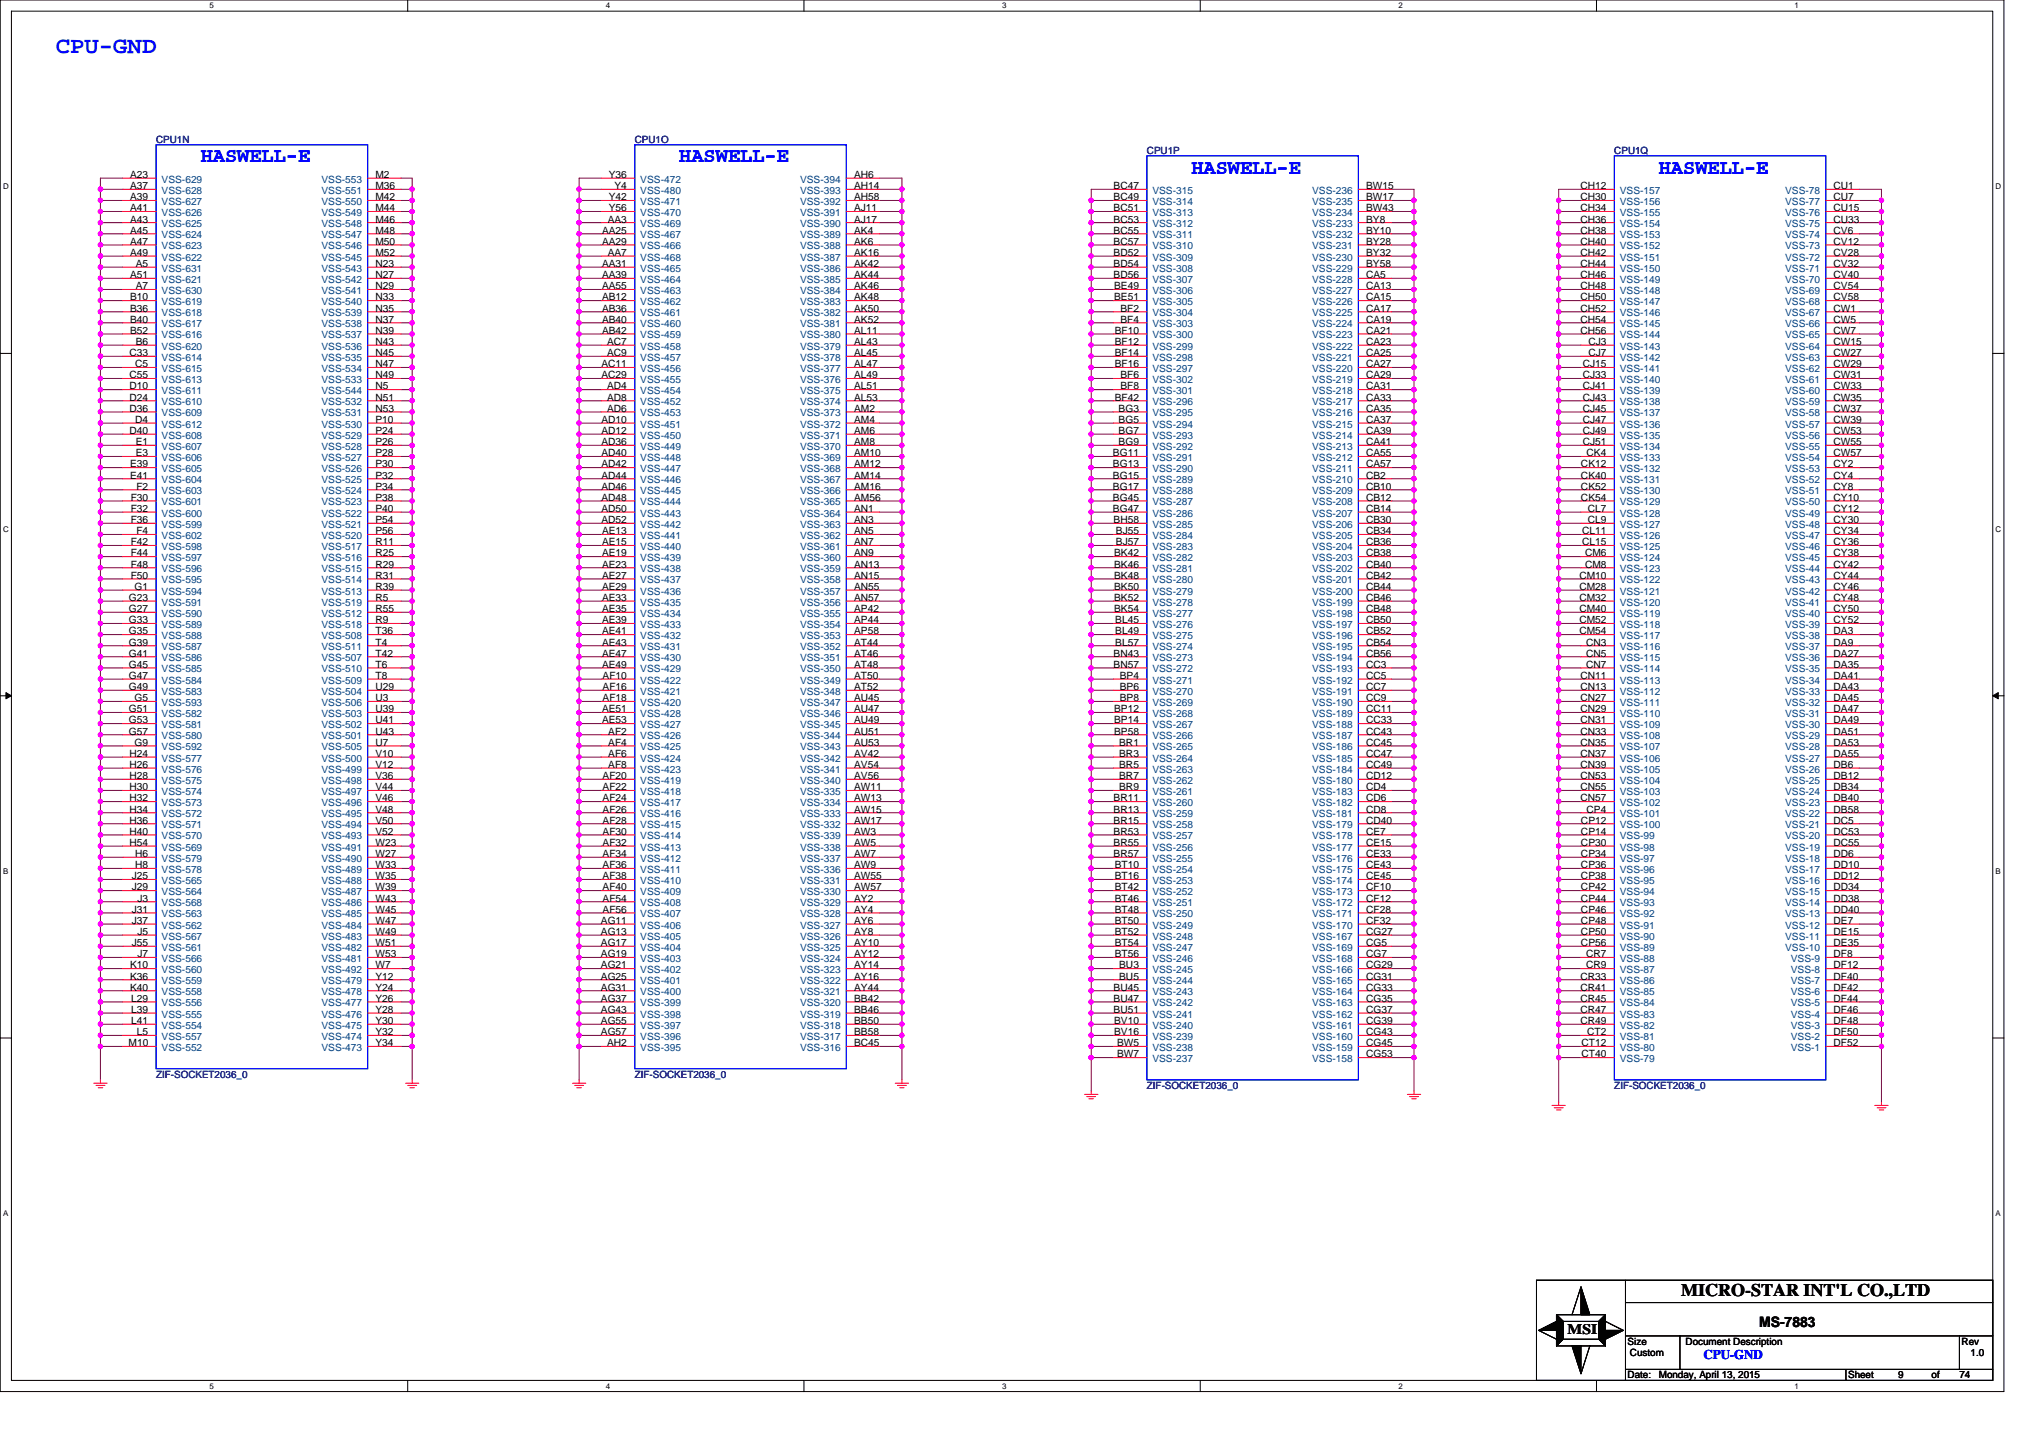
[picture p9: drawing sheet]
<svg xmlns="http://www.w3.org/2000/svg" width="297mm" height="210mm" viewBox="0 0 297 210" stroke-linecap="round" stroke-linejoin="round" font-family="sans-serif">
<defs><g id="words">
<text font-size="3.4" fill="#00f" x="8.2" y="7.7">CPU-GND</text>
<g font-size="3.1" fill="#00f">
<text x="29.3" y="23.7">HASWELL-E</text>
<text x="99.2" y="23.7">HASWELL-E</text>
<text x="174" y="25.3">HASWELL-E</text>
<text x="242.2" y="25.3">HASWELL-E</text>
</g>
<text font-size="2.6" x="245.5" y="189.3">MICRO-STAR INT'L CO.,LTD</text>
<g font-size="2.1">
<text x="228.9" y="194.9">MSI</text>
<text x="256.9" y="193.8">MS-7883</text>
</g>
<text font-size="1.9" fill="#00f" x="248.8" y="198.5">CPU-GND</text>
<g font-size="1.5" fill="#000080">
<text x="22.8" y="20.8">CPU1N</text>
<text x="92.7" y="20.8">CPU1O</text>
<text x="167.5" y="22.5">CPU1P</text>
<text x="235.8" y="22.5">CPU1Q</text>
<text x="22.8" y="157.4">ZIF-SOCKET2036_0</text>
<text x="92.7" y="157.4">ZIF-SOCKET2036_0</text>
<text x="167.5" y="159">ZIF-SOCKET2036_0</text>
<text x="235.8" y="159">ZIF-SOCKET2036_0</text>
</g>
<g font-size="1.5">
<text x="19" y="29.3">A39</text>
<text x="19" y="27.6">A37</text>
<text x="19" y="26">A23</text>
<text x="54.8" y="29.3">M42</text>
<text x="54.8" y="27.6">M36</text>
<text x="54.8" y="26">M2</text>
<text x="88.9" y="29.3">Y42</text>
<text x="88.9" y="26">Y36</text>
<text x="89.7" y="27.6">Y4</text>
<text x="124.7" y="29.3">AH58</text>
<text x="124.7" y="27.6">AH14</text>
<text x="124.7" y="26">AH6</text>
<text x="162.6" y="29.3">BC49</text>
<text x="162.6" y="27.6">BC47</text>
<text x="199.5" y="29.3">BW17</text>
<text x="199.5" y="27.6">BW15</text>
<text x="230.8" y="29.3">CH30</text>
<text x="230.8" y="27.6">CH12</text>
<text x="267.8" y="29.3">CU7</text>
<text x="267.8" y="27.6">CU1</text>
<text x="19" y="35.8">A47</text>
<text x="19" y="34.1">A45</text>
<text x="19" y="32.5">A43</text>
<text x="19" y="30.9">A41</text>
<text x="54.8" y="35.8">M50</text>
<text x="54.8" y="34.1">M48</text>
<text x="54.8" y="32.5">M46</text>
<text x="54.8" y="30.9">M44</text>
<text x="87.9" y="35.8">AA29</text>
<text x="87.9" y="34.1">AA25</text>
<text x="88.7" y="32.5">AA3</text>
<text x="88.9" y="30.9">Y56</text>
<text x="124.7" y="35.8">AK6</text>
<text x="124.7" y="34.1">AK4</text>
<text x="124.7" y="32.5">AJ17</text>
<text x="124.7" y="30.9">AJ11</text>
<text x="162.6" y="35.8">BC57</text>
<text x="162.6" y="34.1">BC55</text>
<text x="162.6" y="32.5">BC53</text>
<text x="162.6" y="30.9">BC51</text>
<text x="199.5" y="35.8">BY28</text>
<text x="199.5" y="34.1">BY10</text>
<text x="199.5" y="32.5">BY8</text>
<text x="199.5" y="30.9">BW43</text>
<text x="230.8" y="35.8">CH40</text>
<text x="230.8" y="34.1">CH38</text>
<text x="230.8" y="32.5">CH36</text>
<text x="230.8" y="30.9">CH34</text>
<text x="267.8" y="35.8">CV12</text>
<text x="267.8" y="34.1">CV6</text>
<text x="267.8" y="32.5">CU33</text>
<text x="267.8" y="30.9">CU15</text>
<text x="19" y="40.6">A51</text>
<text x="19" y="37.4">A49</text>
<text x="19.8" y="39">A5</text>
<text x="54.8" y="40.6">N27</text>
<text x="54.8" y="39">N23</text>
<text x="54.8" y="37.4">M52</text>
<text x="87.9" y="40.6">AA39</text>
<text x="87.9" y="39">AA31</text>
<text x="88.7" y="37.4">AA7</text>
<text x="124.7" y="40.6">AK44</text>
<text x="124.7" y="39">AK42</text>
<text x="124.7" y="37.4">AK16</text>
<text x="162.6" y="40.6">BD56</text>
<text x="162.6" y="39">BD54</text>
<text x="162.6" y="37.4">BD52</text>
<text x="199.5" y="40.6">CA5</text>
<text x="199.5" y="39">BY58</text>
<text x="199.5" y="37.4">BY32</text>
<text x="230.8" y="40.6">CH46</text>
<text x="230.8" y="39">CH44</text>
<text x="230.8" y="37.4">CH42</text>
<text x="267.8" y="40.6">CV40</text>
<text x="267.8" y="39">CV32</text>
<text x="267.8" y="37.4">CV28</text>
<text x="19" y="47.1">B40</text>
<text x="19" y="45.5">B36</text>
<text x="19" y="43.9">B10</text>
<text x="19.8" y="42.2">A7</text>
<text x="54.8" y="47.1">N37</text>
<text x="54.8" y="45.5">N35</text>
<text x="54.8" y="43.9">N33</text>
<text x="54.8" y="42.2">N29</text>
<text x="87.9" y="47.1">AB40</text>
<text x="87.9" y="45.5">AB36</text>
<text x="87.9" y="43.9">AB12</text>
<text x="87.9" y="42.2">AA55</text>
<text x="124.7" y="47.1">AK52</text>
<text x="124.7" y="45.5">AK50</text>
<text x="124.7" y="43.9">AK48</text>
<text x="124.7" y="42.2">AK46</text>
<text x="162.7" y="43.9">BE51</text>
<text x="162.7" y="42.2">BE49</text>
<text x="163.6" y="47.1">BF4</text>
<text x="163.6" y="45.5">BF2</text>
<text x="199.5" y="47.1">CA19</text>
<text x="199.5" y="45.5">CA17</text>
<text x="199.5" y="43.9">CA15</text>
<text x="199.5" y="42.2">CA13</text>
<text x="230.8" y="47.1">CH54</text>
<text x="230.8" y="45.5">CH52</text>
<text x="230.8" y="43.9">CH50</text>
<text x="230.8" y="42.2">CH48</text>
<text x="267.8" y="47.1">CW5</text>
<text x="267.8" y="45.5">CW1</text>
<text x="267.8" y="43.9">CV58</text>
<text x="267.8" y="42.2">CV54</text>
<text x="18.9" y="52">C33</text>
<text x="19" y="48.7">B52</text>
<text x="19.7" y="53.6">C5</text>
<text x="19.8" y="50.4">B6</text>
<text x="54.8" y="53.6">N47</text>
<text x="54.8" y="52">N45</text>
<text x="54.8" y="50.4">N43</text>
<text x="54.8" y="48.7">N39</text>
<text x="87.8" y="53.6">AC11</text>
<text x="87.9" y="48.7">AB42</text>
<text x="88.7" y="52">AC9</text>
<text x="88.7" y="50.4">AC7</text>
<text x="124.7" y="53.6">AL47</text>
<text x="124.7" y="52">AL45</text>
<text x="124.7" y="50.4">AL43</text>
<text x="124.7" y="48.7">AL11</text>
<text x="162.8" y="53.6">BF16</text>
<text x="162.8" y="52">BF14</text>
<text x="162.8" y="50.4">BF12</text>
<text x="162.8" y="48.7">BF10</text>
<text x="199.5" y="53.6">CA27</text>
<text x="199.5" y="52">CA25</text>
<text x="199.5" y="50.4">CA23</text>
<text x="199.5" y="48.7">CA21</text>
<text x="230.8" y="48.7">CH56</text>
<text x="231.1" y="53.6">CJ15</text>
<text x="232" y="52">CJ7</text>
<text x="232" y="50.4">CJ3</text>
<text x="267.8" y="53.6">CW29</text>
<text x="267.8" y="52">CW27</text>
<text x="267.8" y="50.4">CW15</text>
<text x="267.8" y="48.7">CW7</text>
<text x="18.9" y="58.5">D24</text>
<text x="18.9" y="56.9">D10</text>
<text x="18.9" y="55.2">C55</text>
<text x="54.8" y="58.5">N51</text>
<text x="54.8" y="56.9">N5</text>
<text x="54.8" y="55.2">N49</text>
<text x="87.8" y="55.2">AC29</text>
<text x="88.7" y="58.5">AD8</text>
<text x="88.7" y="56.9">AD4</text>
<text x="124.7" y="58.5">AL53</text>
<text x="124.7" y="56.9">AL51</text>
<text x="124.7" y="55.2">AL49</text>
<text x="162.8" y="58.5">BF42</text>
<text x="163.6" y="56.9">BF8</text>
<text x="163.6" y="55.2">BF6</text>
<text x="199.5" y="58.5">CA33</text>
<text x="199.5" y="56.9">CA31</text>
<text x="199.5" y="55.2">CA29</text>
<text x="231.1" y="58.5">CJ43</text>
<text x="231.1" y="56.9">CJ41</text>
<text x="231.1" y="55.2">CJ33</text>
<text x="267.8" y="58.5">CW35</text>
<text x="267.8" y="56.9">CW33</text>
<text x="267.8" y="55.2">CW31</text>
<text x="18.9" y="63.4">D40</text>
<text x="18.9" y="60.1">D36</text>
<text x="19.7" y="61.8">D4</text>
<text x="19.8" y="65">E1</text>
<text x="54.8" y="65">P26</text>
<text x="54.8" y="63.4">P24</text>
<text x="54.8" y="61.8">P10</text>
<text x="54.8" y="60.1">N53</text>
<text x="87.8" y="65">AD36</text>
<text x="87.8" y="63.4">AD12</text>
<text x="87.8" y="61.8">AD10</text>
<text x="88.7" y="60.1">AD6</text>
<text x="124.7" y="65">AM8</text>
<text x="124.7" y="63.4">AM6</text>
<text x="124.7" y="61.8">AM4</text>
<text x="124.7" y="60.1">AM2</text>
<text x="163.4" y="65">BG9</text>
<text x="163.4" y="63.4">BG7</text>
<text x="163.4" y="61.8">BG5</text>
<text x="163.4" y="60.1">BG3</text>
<text x="199.5" y="65">CA41</text>
<text x="199.5" y="63.4">CA39</text>
<text x="199.5" y="61.8">CA37</text>
<text x="199.5" y="60.1">CA35</text>
<text x="231.1" y="65">CJ51</text>
<text x="231.1" y="63.4">CJ49</text>
<text x="231.1" y="61.8">CJ47</text>
<text x="231.1" y="60.1">CJ45</text>
<text x="267.8" y="65">CW55</text>
<text x="267.8" y="63.4">CW53</text>
<text x="267.8" y="61.8">CW39</text>
<text x="267.8" y="60.1">CW37</text>
<text x="19" y="69.9">E41</text>
<text x="19" y="68.3">E39</text>
<text x="19.8" y="66.6">E3</text>
<text x="19.9" y="71.5">F2</text>
<text x="54.8" y="71.5">P34</text>
<text x="54.8" y="69.9">P32</text>
<text x="54.8" y="68.3">P30</text>
<text x="54.8" y="66.6">P28</text>
<text x="87.8" y="71.5">AD46</text>
<text x="87.8" y="69.9">AD44</text>
<text x="87.8" y="68.3">AD42</text>
<text x="87.8" y="66.6">AD40</text>
<text x="124.7" y="71.5">AM16</text>
<text x="124.7" y="69.9">AM14</text>
<text x="124.7" y="68.3">AM12</text>
<text x="124.7" y="66.6">AM10</text>
<text x="162.5" y="71.5">BG17</text>
<text x="162.5" y="69.9">BG15</text>
<text x="162.5" y="68.3">BG13</text>
<text x="162.5" y="66.6">BG11</text>
<text x="199.5" y="71.5">CB10</text>
<text x="199.5" y="69.9">CB2</text>
<text x="199.5" y="68.3">CA57</text>
<text x="199.5" y="66.6">CA55</text>
<text x="230.9" y="71.5">CK52</text>
<text x="230.9" y="69.9">CK40</text>
<text x="230.9" y="68.3">CK12</text>
<text x="231.7" y="66.6">CK4</text>
<text x="267.8" y="71.5">CY8</text>
<text x="267.8" y="69.9">CY4</text>
<text x="267.8" y="68.3">CY2</text>
<text x="267.8" y="66.6">CW57</text>
<text x="19.1" y="76.4">F36</text>
<text x="19.1" y="74.8">F32</text>
<text x="19.1" y="73.1">F30</text>
<text x="54.8" y="76.4">P54</text>
<text x="54.8" y="74.8">P40</text>
<text x="54.8" y="73.1">P38</text>
<text x="87.8" y="76.4">AD52</text>
<text x="87.8" y="74.8">AD50</text>
<text x="87.8" y="73.1">AD48</text>
<text x="124.7" y="76.4">AN3</text>
<text x="124.7" y="74.8">AN1</text>
<text x="124.7" y="73.1">AM56</text>
<text x="162.5" y="74.8">BG47</text>
<text x="162.5" y="73.1">BG45</text>
<text x="162.6" y="76.4">BH58</text>
<text x="199.5" y="76.4">CB30</text>
<text x="199.5" y="74.8">CB14</text>
<text x="199.5" y="73.1">CB12</text>
<text x="230.9" y="73.1">CK54</text>
<text x="231.9" y="76.4">CL9</text>
<text x="231.9" y="74.8">CL7</text>
<text x="267.8" y="76.4">CY30</text>
<text x="267.8" y="74.8">CY12</text>
<text x="267.8" y="73.1">CY10</text>
<text x="19.1" y="82.9">F48</text>
<text x="19.1" y="81.3">F44</text>
<text x="19.1" y="79.6">F42</text>
<text x="19.9" y="78">F4</text>
<text x="54.8" y="82.9">R29</text>
<text x="54.8" y="81.3">R25</text>
<text x="54.8" y="79.6">R11</text>
<text x="54.8" y="78">P56</text>
<text x="87.9" y="82.9">AE23</text>
<text x="87.9" y="81.3">AE19</text>
<text x="87.9" y="79.6">AE15</text>
<text x="87.9" y="78">AE13</text>
<text x="124.7" y="82.9">AN13</text>
<text x="124.7" y="81.3">AN9</text>
<text x="124.7" y="79.6">AN7</text>
<text x="124.7" y="78">AN5</text>
<text x="162.7" y="82.9">BK46</text>
<text x="162.7" y="81.3">BK42</text>
<text x="163" y="79.6">BJ57</text>
<text x="163" y="78">BJ55</text>
<text x="199.5" y="82.9">CB40</text>
<text x="199.5" y="81.3">CB38</text>
<text x="199.5" y="79.6">CB36</text>
<text x="199.5" y="78">CB34</text>
<text x="231.1" y="79.6">CL15</text>
<text x="231.1" y="78">CL11</text>
<text x="231.5" y="82.9">CM8</text>
<text x="231.5" y="81.3">CM6</text>
<text x="267.8" y="82.9">CY42</text>
<text x="267.8" y="81.3">CY38</text>
<text x="267.8" y="79.6">CY36</text>
<text x="267.8" y="78">CY34</text>
<text x="18.8" y="89.4">G27</text>
<text x="18.8" y="87.8">G23</text>
<text x="19.1" y="84.5">F50</text>
<text x="19.7" y="86.1">G1</text>
<text x="54.8" y="89.4">R55</text>
<text x="54.8" y="87.8">R5</text>
<text x="54.8" y="86.1">R39</text>
<text x="54.8" y="84.5">R31</text>
<text x="87.9" y="89.4">AE35</text>
<text x="87.9" y="87.8">AE33</text>
<text x="87.9" y="86.1">AE29</text>
<text x="87.9" y="84.5">AE27</text>
<text x="124.7" y="89.4">AP42</text>
<text x="124.7" y="87.8">AN57</text>
<text x="124.7" y="86.1">AN55</text>
<text x="124.7" y="84.5">AN15</text>
<text x="162.7" y="89.4">BK54</text>
<text x="162.7" y="87.8">BK52</text>
<text x="162.7" y="86.1">BK50</text>
<text x="162.7" y="84.5">BK48</text>
<text x="199.5" y="89.4">CB48</text>
<text x="199.5" y="87.8">CB46</text>
<text x="199.5" y="86.1">CB44</text>
<text x="199.5" y="84.5">CB42</text>
<text x="230.6" y="89.4">CM40</text>
<text x="230.6" y="87.8">CM32</text>
<text x="230.6" y="86.1">CM28</text>
<text x="230.6" y="84.5">CM10</text>
<text x="267.8" y="89.4">CY50</text>
<text x="267.8" y="87.8">CY48</text>
<text x="267.8" y="86.1">CY46</text>
<text x="267.8" y="84.5">CY44</text>
<text x="18.8" y="95.9">G41</text>
<text x="18.8" y="94.3">G39</text>
<text x="18.8" y="92.6">G35</text>
<text x="18.8" y="91">G33</text>
<text x="54.8" y="95.9">T42</text>
<text x="54.8" y="94.3">T4</text>
<text x="54.8" y="92.6">T36</text>
<text x="54.8" y="91">R9</text>
<text x="87.9" y="95.9">AE47</text>
<text x="87.9" y="94.3">AE43</text>
<text x="87.9" y="92.6">AE41</text>
<text x="87.9" y="91">AE39</text>
<text x="124.7" y="95.9">AT46</text>
<text x="124.7" y="94.3">AT44</text>
<text x="124.7" y="92.6">AP58</text>
<text x="124.7" y="91">AP44</text>
<text x="162.6" y="95.9">BN43</text>
<text x="162.9" y="94.3">BL57</text>
<text x="162.9" y="92.6">BL49</text>
<text x="162.9" y="91">BL45</text>
<text x="199.5" y="95.9">CB56</text>
<text x="199.5" y="94.3">CB54</text>
<text x="199.5" y="92.6">CB52</text>
<text x="199.5" y="91">CB50</text>
<text x="230.6" y="92.6">CM54</text>
<text x="230.6" y="91">CM52</text>
<text x="231.6" y="95.9">CN5</text>
<text x="231.6" y="94.3">CN3</text>
<text x="267.8" y="95.9">DA27</text>
<text x="267.8" y="94.3">DA9</text>
<text x="267.8" y="92.6">DA3</text>
<text x="267.8" y="91">CY52</text>
<text x="18.8" y="100.8">G49</text>
<text x="18.8" y="99.1">G47</text>
<text x="18.8" y="97.5">G45</text>
<text x="54.8" y="100.8">U29</text>
<text x="54.8" y="99.1">T8</text>
<text x="54.8" y="97.5">T6</text>
<text x="87.9" y="97.5">AE49</text>
<text x="88" y="100.8">AF16</text>
<text x="88" y="99.1">AF10</text>
<text x="124.7" y="100.8">AT52</text>
<text x="124.7" y="99.1">AT50</text>
<text x="124.7" y="97.5">AT48</text>
<text x="162.6" y="97.5">BN57</text>
<text x="163.5" y="100.8">BP6</text>
<text x="163.5" y="99.1">BP4</text>
<text x="199.5" y="100.8">CC7</text>
<text x="199.5" y="99.1">CC5</text>
<text x="199.5" y="97.5">CC3</text>
<text x="230.8" y="100.8">CN13</text>
<text x="230.8" y="99.1">CN11</text>
<text x="231.6" y="97.5">CN7</text>
<text x="267.8" y="100.8">DA43</text>
<text x="267.8" y="99.1">DA41</text>
<text x="267.8" y="97.5">DA35</text>
<text x="18.8" y="107.3">G57</text>
<text x="18.8" y="105.6">G53</text>
<text x="18.8" y="104">G51</text>
<text x="19.7" y="102.4">G5</text>
<text x="54.8" y="102.4">U3</text>
<text x="54.8" y="107.3">U43</text>
<text x="54.8" y="105.6">U41</text>
<text x="54.8" y="104">U39</text>
<text x="87.9" y="105.6">AE53</text>
<text x="87.9" y="104">AE51</text>
<text x="88" y="102.4">AF18</text>
<text x="88.8" y="107.3">AF2</text>
<text x="124.7" y="107.3">AU51</text>
<text x="124.7" y="105.6">AU49</text>
<text x="124.7" y="104">AU47</text>
<text x="124.7" y="102.4">AU45</text>
<text x="162.7" y="107.3">BP58</text>
<text x="162.7" y="105.6">BP14</text>
<text x="162.7" y="104">BP12</text>
<text x="163.5" y="102.4">BP8</text>
<text x="199.5" y="107.3">CC43</text>
<text x="199.5" y="105.6">CC33</text>
<text x="199.5" y="104">CC11</text>
<text x="199.5" y="102.4">CC9</text>
<text x="230.8" y="107.3">CN33</text>
<text x="230.8" y="105.6">CN31</text>
<text x="230.8" y="104">CN29</text>
<text x="230.8" y="102.4">CN27</text>
<text x="267.8" y="107.3">DA51</text>
<text x="267.8" y="105.6">DA49</text>
<text x="267.8" y="104">DA47</text>
<text x="267.8" y="102.4">DA45</text>
<text x="18.9" y="113.8">H28</text>
<text x="18.9" y="112.1">H26</text>
<text x="18.9" y="110.5">H24</text>
<text x="19.7" y="108.9">G9</text>
<text x="54.8" y="113.8">V36</text>
<text x="54.8" y="112.1">V12</text>
<text x="54.8" y="110.5">V10</text>
<text x="54.8" y="108.9">U7</text>
<text x="88" y="113.8">AF20</text>
<text x="88.8" y="112.1">AF8</text>
<text x="88.8" y="110.5">AF6</text>
<text x="88.8" y="108.9">AF4</text>
<text x="124.7" y="113.8">AV56</text>
<text x="124.7" y="112.1">AV54</text>
<text x="124.7" y="110.5">AV42</text>
<text x="124.7" y="108.9">AU53</text>
<text x="163.4" y="113.8">BR7</text>
<text x="163.4" y="112.1">BR5</text>
<text x="163.4" y="110.5">BR3</text>
<text x="163.4" y="108.9">BR1</text>
<text x="199.5" y="113.8">CD12</text>
<text x="199.5" y="112.1">CC49</text>
<text x="199.5" y="110.5">CC47</text>
<text x="199.5" y="108.9">CC45</text>
<text x="230.8" y="113.8">CN53</text>
<text x="230.8" y="112.1">CN39</text>
<text x="230.8" y="110.5">CN37</text>
<text x="230.8" y="108.9">CN35</text>
<text x="267.8" y="113.8">DB12</text>
<text x="267.8" y="112.1">DB6</text>
<text x="267.8" y="110.5">DA55</text>
<text x="267.8" y="108.9">DA53</text>
<text x="18.9" y="118.7">H34</text>
<text x="18.9" y="117">H32</text>
<text x="18.9" y="115.4">H30</text>
<text x="54.8" y="118.7">V48</text>
<text x="54.8" y="117">V46</text>
<text x="54.8" y="115.4">V44</text>
<text x="88" y="118.7">AF26</text>
<text x="88" y="117">AF24</text>
<text x="88" y="115.4">AF22</text>
<text x="124.7" y="118.7">AW15</text>
<text x="124.7" y="117">AW13</text>
<text x="124.7" y="115.4">AW11</text>
<text x="162.6" y="118.7">BR13</text>
<text x="162.6" y="117">BR11</text>
<text x="163.4" y="115.4">BR9</text>
<text x="199.5" y="118.7">CD8</text>
<text x="199.5" y="117">CD6</text>
<text x="199.5" y="115.4">CD4</text>
<text x="230.8" y="117">CN57</text>
<text x="230.8" y="115.4">CN55</text>
<text x="231.7" y="118.7">CP4</text>
<text x="267.8" y="118.7">DB58</text>
<text x="267.8" y="117">DB40</text>
<text x="267.8" y="115.4">DB34</text>
<text x="18.9" y="123.5">H54</text>
<text x="18.9" y="121.9">H40</text>
<text x="18.9" y="120.3">H36</text>
<text x="19.7" y="125.2">H6</text>
<text x="54.8" y="125.2">W27</text>
<text x="54.8" y="123.5">W23</text>
<text x="54.8" y="121.9">V52</text>
<text x="54.8" y="120.3">V50</text>
<text x="88" y="125.2">AF34</text>
<text x="88" y="123.5">AF32</text>
<text x="88" y="121.9">AF30</text>
<text x="88" y="120.3">AF28</text>
<text x="124.7" y="125.2">AW7</text>
<text x="124.7" y="123.5">AW5</text>
<text x="124.7" y="121.9">AW3</text>
<text x="124.7" y="120.3">AW17</text>
<text x="162.6" y="125.2">BR57</text>
<text x="162.6" y="123.5">BR55</text>
<text x="162.6" y="121.9">BR53</text>
<text x="162.6" y="120.3">BR15</text>
<text x="199.5" y="125.2">CE33</text>
<text x="199.5" y="123.5">CE15</text>
<text x="199.5" y="121.9">CE7</text>
<text x="199.5" y="120.3">CD40</text>
<text x="230.9" y="125.2">CP34</text>
<text x="230.9" y="123.5">CP30</text>
<text x="230.9" y="121.9">CP14</text>
<text x="230.9" y="120.3">CP12</text>
<text x="267.8" y="125.2">DD6</text>
<text x="267.8" y="123.5">DC55</text>
<text x="267.8" y="121.9">DC53</text>
<text x="267.8" y="120.3">DC5</text>
<text x="19.3" y="130">J29</text>
<text x="19.3" y="128.4">J25</text>
<text x="19.7" y="126.8">H8</text>
<text x="20.1" y="131.7">J3</text>
<text x="54.8" y="131.7">W43</text>
<text x="54.8" y="130">W39</text>
<text x="54.8" y="128.4">W35</text>
<text x="54.8" y="126.8">W33</text>
<text x="88" y="131.7">AF54</text>
<text x="88" y="130">AF40</text>
<text x="88" y="128.4">AF38</text>
<text x="88" y="126.8">AF36</text>
<text x="124.7" y="131.7">AY2</text>
<text x="124.7" y="130">AW57</text>
<text x="124.7" y="128.4">AW55</text>
<text x="124.7" y="126.8">AW9</text>
<text x="162.8" y="131.7">BT46</text>
<text x="162.8" y="130">BT42</text>
<text x="162.8" y="128.4">BT16</text>
<text x="162.8" y="126.8">BT10</text>
<text x="199.5" y="131.7">CF12</text>
<text x="199.5" y="130">CF10</text>
<text x="199.5" y="128.4">CE45</text>
<text x="199.5" y="126.8">CE43</text>
<text x="230.9" y="131.7">CP44</text>
<text x="230.9" y="130">CP42</text>
<text x="230.9" y="128.4">CP38</text>
<text x="230.9" y="126.8">CP36</text>
<text x="267.8" y="131.7">DD38</text>
<text x="267.8" y="130">DD34</text>
<text x="267.8" y="128.4">DD12</text>
<text x="267.8" y="126.8">DD10</text>
<text x="19.3" y="134.9">J37</text>
<text x="19.3" y="133.3">J31</text>
<text x="20.1" y="136.5">J5</text>
<text x="54.8" y="136.5">W49</text>
<text x="54.8" y="134.9">W47</text>
<text x="54.8" y="133.3">W45</text>
<text x="87.8" y="136.5">AG13</text>
<text x="87.8" y="134.9">AG11</text>
<text x="88" y="133.3">AF56</text>
<text x="124.7" y="136.5">AY8</text>
<text x="124.7" y="134.9">AY6</text>
<text x="124.7" y="133.3">AY4</text>
<text x="162.8" y="136.5">BT52</text>
<text x="162.8" y="134.9">BT50</text>
<text x="162.8" y="133.3">BT48</text>
<text x="199.5" y="136.5">CG27</text>
<text x="199.5" y="134.9">CF32</text>
<text x="199.5" y="133.3">CF28</text>
<text x="230.9" y="136.5">CP50</text>
<text x="230.9" y="134.9">CP48</text>
<text x="230.9" y="133.3">CP46</text>
<text x="267.8" y="136.5">DE15</text>
<text x="267.8" y="134.9">DE7</text>
<text x="267.8" y="133.3">DD40</text>
<text x="19" y="143">K36</text>
<text x="19" y="141.4">K10</text>
<text x="19.3" y="138.2">J55</text>
<text x="20.1" y="139.8">J7</text>
<text x="54.8" y="143">Y12</text>
<text x="54.8" y="141.4">W7</text>
<text x="54.8" y="139.8">W53</text>
<text x="54.8" y="138.2">W51</text>
<text x="87.8" y="143">AG25</text>
<text x="87.8" y="141.4">AG21</text>
<text x="87.8" y="139.8">AG19</text>
<text x="87.8" y="138.2">AG17</text>
<text x="124.7" y="143">AY16</text>
<text x="124.7" y="141.4">AY14</text>
<text x="124.7" y="139.8">AY12</text>
<text x="124.7" y="138.2">AY10</text>
<text x="162.8" y="139.8">BT56</text>
<text x="162.8" y="138.2">BT54</text>
<text x="163.4" y="143">BU5</text>
<text x="163.4" y="141.4">BU3</text>
<text x="199.5" y="143">CG31</text>
<text x="199.5" y="141.4">CG29</text>
<text x="199.5" y="139.8">CG7</text>
<text x="199.5" y="138.2">CG5</text>
<text x="230.8" y="143">CR33</text>
<text x="230.9" y="138.2">CP56</text>
<text x="231.6" y="141.4">CR9</text>
<text x="231.6" y="139.8">CR7</text>
<text x="267.8" y="138.2">DE35</text>
<text x="267.8" y="143">DF40</text>
<text x="267.8" y="141.4">DF12</text>
<text x="267.8" y="139.8">DF8</text>
<text x="19" y="144.7">K40</text>
<text x="19.2" y="149.5">L41</text>
<text x="19.2" y="147.9">L39</text>
<text x="19.2" y="146.3">L29</text>
<text x="54.8" y="149.5">Y30</text>
<text x="54.8" y="147.9">Y28</text>
<text x="54.8" y="146.3">Y26</text>
<text x="54.8" y="144.7">Y24</text>
<text x="87.8" y="149.5">AG55</text>
<text x="87.8" y="147.9">AG43</text>
<text x="87.8" y="146.3">AG37</text>
<text x="87.8" y="144.7">AG31</text>
<text x="124.7" y="149.5">BB50</text>
<text x="124.7" y="147.9">BB46</text>
<text x="124.7" y="146.3">BB42</text>
<text x="124.7" y="144.7">AY44</text>
<text x="162.6" y="147.9">BU51</text>
<text x="162.6" y="146.3">BU47</text>
<text x="162.6" y="144.7">BU45</text>
<text x="162.7" y="149.5">BV10</text>
<text x="199.5" y="149.5">CG39</text>
<text x="199.5" y="147.9">CG37</text>
<text x="199.5" y="146.3">CG35</text>
<text x="199.5" y="144.7">CG33</text>
<text x="230.8" y="149.5">CR49</text>
<text x="230.8" y="147.9">CR47</text>
<text x="230.8" y="146.3">CR45</text>
<text x="230.8" y="144.7">CR41</text>
<text x="267.8" y="149.5">DF48</text>
<text x="267.8" y="147.9">DF46</text>
<text x="267.8" y="146.3">DF44</text>
<text x="267.8" y="144.7">DF42</text>
<text x="18.8" y="152.8">M10</text>
<text x="20" y="151.2">L5</text>
<text x="54.8" y="152.8">Y34</text>
<text x="54.8" y="151.2">Y32</text>
<text x="87.8" y="151.2">AG57</text>
<text x="88.7" y="152.8">AH2</text>
<text x="124.7" y="152.8">BC45</text>
<text x="124.7" y="151.2">BB58</text>
<text x="162.7" y="151.2">BV16</text>
<text x="163.1" y="154.4">BW7</text>
<text x="163.1" y="152.8">BW5</text>
<text x="199.5" y="154.4">CG53</text>
<text x="199.5" y="152.8">CG45</text>
<text x="199.5" y="151.2">CG43</text>
<text x="231" y="154.4">CT40</text>
<text x="231" y="152.8">CT12</text>
<text x="231.8" y="151.2">CT2</text>
<text x="267.8" y="152.8">DF52</text>
<text x="267.8" y="151.2">DF50</text>
<text x="237.7" y="196.4">Size</text>
<text x="246.2" y="196.4">Document Description</text>
<text x="286.5" y="196.4">Rev</text>
<text x="237.7" y="201.3">Date:</text>
<text x="238" y="198">Custom</text>
<text x="242.2" y="201.3">Monday, April 13, 2015</text>
<text x="269.9" y="201.3">Sheet</text>
<text x="277.2" y="201.3">9</text>
<text x="282.1" y="201.3">of</text>
<text x="286.1" y="201.3">74</text>
<text x="287.8" y="198">1.0</text>
</g>
<g font-size="1.5" fill="#004080">
<text x="23.6" y="29.9">VSS-627</text>
<text x="23.6" y="28.3">VSS-628</text>
<text x="23.6" y="26.7">VSS-629</text>
<text x="46.9" y="29.9">VSS-550</text>
<text x="46.9" y="28.3">VSS-551</text>
<text x="46.9" y="26.7">VSS-553</text>
<text x="93.5" y="29.9">VSS-471</text>
<text x="93.5" y="28.3">VSS-480</text>
<text x="93.5" y="26.7">VSS-472</text>
<text x="116.8" y="29.9">VSS-392</text>
<text x="116.8" y="28.3">VSS-393</text>
<text x="116.8" y="26.7">VSS-394</text>
<text x="168.3" y="29.9">VSS-314</text>
<text x="168.3" y="28.3">VSS-315</text>
<text x="191.6" y="29.9">VSS-235</text>
<text x="191.6" y="28.3">VSS-236</text>
<text x="236.6" y="29.9">VSS-156</text>
<text x="236.6" y="28.3">VSS-157</text>
<text x="260.7" y="29.9">VSS-77</text>
<text x="260.7" y="28.3">VSS-78</text>
<text x="23.6" y="34.8">VSS-624</text>
<text x="23.6" y="33.2">VSS-625</text>
<text x="23.6" y="31.5">VSS-626</text>
<text x="46.9" y="34.8">VSS-547</text>
<text x="46.9" y="33.2">VSS-548</text>
<text x="46.9" y="31.5">VSS-549</text>
<text x="93.5" y="34.8">VSS-467</text>
<text x="93.5" y="33.2">VSS-469</text>
<text x="93.5" y="31.5">VSS-470</text>
<text x="116.8" y="34.8">VSS-389</text>
<text x="116.8" y="33.2">VSS-390</text>
<text x="116.8" y="31.5">VSS-391</text>
<text x="168.3" y="34.8">VSS-311</text>
<text x="168.3" y="33.2">VSS-312</text>
<text x="168.3" y="31.5">VSS-313</text>
<text x="191.6" y="34.8">VSS-232</text>
<text x="191.6" y="33.2">VSS-233</text>
<text x="191.6" y="31.5">VSS-234</text>
<text x="236.6" y="34.8">VSS-153</text>
<text x="236.6" y="33.2">VSS-154</text>
<text x="236.6" y="31.5">VSS-155</text>
<text x="260.7" y="34.8">VSS-74</text>
<text x="260.7" y="33.2">VSS-75</text>
<text x="260.7" y="31.5">VSS-76</text>
<text x="23.6" y="41.3">VSS-621</text>
<text x="23.6" y="39.7">VSS-631</text>
<text x="23.6" y="38.1">VSS-622</text>
<text x="23.6" y="36.4">VSS-623</text>
<text x="46.9" y="41.3">VSS-542</text>
<text x="46.9" y="39.7">VSS-543</text>
<text x="46.9" y="38.1">VSS-545</text>
<text x="46.9" y="36.4">VSS-546</text>
<text x="93.5" y="41.3">VSS-464</text>
<text x="93.5" y="39.7">VSS-465</text>
<text x="93.5" y="38.1">VSS-468</text>
<text x="93.5" y="36.4">VSS-466</text>
<text x="116.8" y="41.3">VSS-385</text>
<text x="116.8" y="39.7">VSS-386</text>
<text x="116.8" y="38.1">VSS-387</text>
<text x="116.8" y="36.4">VSS-388</text>
<text x="168.3" y="41.3">VSS-307</text>
<text x="168.3" y="39.7">VSS-308</text>
<text x="168.3" y="38.1">VSS-309</text>
<text x="168.3" y="36.4">VSS-310</text>
<text x="191.6" y="41.3">VSS-228</text>
<text x="191.6" y="39.7">VSS-229</text>
<text x="191.6" y="38.1">VSS-230</text>
<text x="191.6" y="36.4">VSS-231</text>
<text x="236.6" y="41.3">VSS-149</text>
<text x="236.6" y="39.7">VSS-150</text>
<text x="236.6" y="38.1">VSS-151</text>
<text x="236.6" y="36.4">VSS-152</text>
<text x="260.7" y="41.3">VSS-70</text>
<text x="260.7" y="39.7">VSS-71</text>
<text x="260.7" y="38.1">VSS-72</text>
<text x="260.7" y="36.4">VSS-73</text>
<text x="23.6" y="47.8">VSS-617</text>
<text x="23.6" y="46.2">VSS-618</text>
<text x="23.6" y="44.6">VSS-619</text>
<text x="23.6" y="42.9">VSS-630</text>
<text x="46.9" y="47.8">VSS-538</text>
<text x="46.9" y="46.2">VSS-539</text>
<text x="46.9" y="44.6">VSS-540</text>
<text x="46.9" y="42.9">VSS-541</text>
<text x="93.5" y="47.8">VSS-460</text>
<text x="93.5" y="46.2">VSS-461</text>
<text x="93.5" y="44.6">VSS-462</text>
<text x="93.5" y="42.9">VSS-463</text>
<text x="116.8" y="47.8">VSS-381</text>
<text x="116.8" y="46.2">VSS-382</text>
<text x="116.8" y="44.6">VSS-383</text>
<text x="116.8" y="42.9">VSS-384</text>
<text x="168.3" y="47.8">VSS-303</text>
<text x="168.3" y="46.2">VSS-304</text>
<text x="168.3" y="44.6">VSS-305</text>
<text x="168.3" y="42.9">VSS-306</text>
<text x="191.6" y="47.8">VSS-224</text>
<text x="191.6" y="46.2">VSS-225</text>
<text x="191.6" y="44.6">VSS-226</text>
<text x="191.6" y="42.9">VSS-227</text>
<text x="236.6" y="47.8">VSS-145</text>
<text x="236.6" y="46.2">VSS-146</text>
<text x="236.6" y="44.6">VSS-147</text>
<text x="236.6" y="42.9">VSS-148</text>
<text x="260.7" y="47.8">VSS-66</text>
<text x="260.7" y="46.2">VSS-67</text>
<text x="260.7" y="44.6">VSS-68</text>
<text x="260.7" y="42.9">VSS-69</text>
<text x="23.6" y="52.7">VSS-614</text>
<text x="23.6" y="51.1">VSS-620</text>
<text x="23.6" y="49.4">VSS-616</text>
<text x="46.9" y="52.7">VSS-535</text>
<text x="46.9" y="51.1">VSS-536</text>
<text x="46.9" y="49.4">VSS-537</text>
<text x="93.5" y="52.7">VSS-457</text>
<text x="93.5" y="51.1">VSS-458</text>
<text x="93.5" y="49.4">VSS-459</text>
<text x="116.8" y="52.7">VSS-378</text>
<text x="116.8" y="51.1">VSS-379</text>
<text x="116.8" y="49.4">VSS-380</text>
<text x="168.3" y="52.7">VSS-298</text>
<text x="168.3" y="51.1">VSS-299</text>
<text x="168.3" y="49.4">VSS-300</text>
<text x="191.6" y="52.7">VSS-221</text>
<text x="191.6" y="51.1">VSS-222</text>
<text x="191.6" y="49.4">VSS-223</text>
<text x="236.6" y="52.7">VSS-142</text>
<text x="236.6" y="51.1">VSS-143</text>
<text x="236.6" y="49.4">VSS-144</text>
<text x="260.7" y="52.7">VSS-63</text>
<text x="260.7" y="51.1">VSS-64</text>
<text x="260.7" y="49.4">VSS-65</text>
<text x="23.6" y="59.2">VSS-610</text>
<text x="23.6" y="57.6">VSS-611</text>
<text x="23.6" y="55.9">VSS-613</text>
<text x="23.6" y="54.3">VSS-615</text>
<text x="46.9" y="59.2">VSS-532</text>
<text x="46.9" y="57.6">VSS-544</text>
<text x="46.9" y="55.9">VSS-533</text>
<text x="46.9" y="54.3">VSS-534</text>
<text x="93.5" y="59.2">VSS-452</text>
<text x="93.5" y="57.6">VSS-454</text>
<text x="93.5" y="55.9">VSS-455</text>
<text x="93.5" y="54.3">VSS-456</text>
<text x="116.8" y="59.2">VSS-374</text>
<text x="116.8" y="57.6">VSS-375</text>
<text x="116.8" y="55.9">VSS-376</text>
<text x="116.8" y="54.3">VSS-377</text>
<text x="168.3" y="59.2">VSS-296</text>
<text x="168.3" y="57.6">VSS-301</text>
<text x="168.3" y="55.9">VSS-302</text>
<text x="168.3" y="54.3">VSS-297</text>
<text x="191.6" y="59.2">VSS-217</text>
<text x="191.6" y="57.6">VSS-218</text>
<text x="191.6" y="55.9">VSS-219</text>
<text x="191.6" y="54.3">VSS-220</text>
<text x="236.6" y="59.2">VSS-138</text>
<text x="236.6" y="57.6">VSS-139</text>
<text x="236.6" y="55.9">VSS-140</text>
<text x="236.6" y="54.3">VSS-141</text>
<text x="260.7" y="59.2">VSS-59</text>
<text x="260.7" y="57.6">VSS-60</text>
<text x="260.7" y="55.9">VSS-61</text>
<text x="260.7" y="54.3">VSS-62</text>
<text x="23.6" y="65.7">VSS-607</text>
<text x="23.6" y="64.1">VSS-608</text>
<text x="23.6" y="62.4">VSS-612</text>
<text x="23.6" y="60.8">VSS-609</text>
<text x="46.9" y="65.7">VSS-528</text>
<text x="46.9" y="64.1">VSS-529</text>
<text x="46.9" y="62.4">VSS-530</text>
<text x="46.9" y="60.8">VSS-531</text>
<text x="93.5" y="65.7">VSS-449</text>
<text x="93.5" y="64.1">VSS-450</text>
<text x="93.5" y="62.4">VSS-451</text>
<text x="93.5" y="60.8">VSS-453</text>
<text x="116.8" y="65.7">VSS-370</text>
<text x="116.8" y="64.1">VSS-371</text>
<text x="116.8" y="62.4">VSS-372</text>
<text x="116.8" y="60.8">VSS-373</text>
<text x="168.3" y="65.7">VSS-292</text>
<text x="168.3" y="64.1">VSS-293</text>
<text x="168.3" y="62.4">VSS-294</text>
<text x="168.3" y="60.8">VSS-295</text>
<text x="191.6" y="65.7">VSS-213</text>
<text x="191.6" y="64.1">VSS-214</text>
<text x="191.6" y="62.4">VSS-215</text>
<text x="191.6" y="60.8">VSS-216</text>
<text x="236.6" y="65.7">VSS-134</text>
<text x="236.6" y="64.1">VSS-135</text>
<text x="236.6" y="62.4">VSS-136</text>
<text x="236.6" y="60.8">VSS-137</text>
<text x="260.7" y="65.7">VSS-55</text>
<text x="260.7" y="64.1">VSS-56</text>
<text x="260.7" y="62.4">VSS-57</text>
<text x="260.7" y="60.8">VSS-58</text>
<text x="23.6" y="70.6">VSS-604</text>
<text x="23.6" y="68.9">VSS-605</text>
<text x="23.6" y="67.3">VSS-606</text>
<text x="46.9" y="70.6">VSS-525</text>
<text x="46.9" y="68.9">VSS-526</text>
<text x="46.9" y="67.3">VSS-527</text>
<text x="93.5" y="70.6">VSS-446</text>
<text x="93.5" y="68.9">VSS-447</text>
<text x="93.5" y="67.3">VSS-448</text>
<text x="116.8" y="70.6">VSS-367</text>
<text x="116.8" y="68.9">VSS-368</text>
<text x="116.8" y="67.3">VSS-369</text>
<text x="168.3" y="70.6">VSS-289</text>
<text x="168.3" y="68.9">VSS-290</text>
<text x="168.3" y="67.3">VSS-291</text>
<text x="191.6" y="70.6">VSS-210</text>
<text x="191.6" y="68.9">VSS-211</text>
<text x="191.6" y="67.3">VSS-212</text>
<text x="236.6" y="70.6">VSS-131</text>
<text x="236.6" y="68.9">VSS-132</text>
<text x="236.6" y="67.3">VSS-133</text>
<text x="260.7" y="70.6">VSS-52</text>
<text x="260.7" y="68.9">VSS-53</text>
<text x="260.7" y="67.3">VSS-54</text>
<text x="23.6" y="77.1">VSS-599</text>
<text x="23.6" y="75.4">VSS-600</text>
<text x="23.6" y="73.8">VSS-601</text>
<text x="23.6" y="72.2">VSS-603</text>
<text x="46.9" y="77.1">VSS-521</text>
<text x="46.9" y="75.4">VSS-522</text>
<text x="46.9" y="73.8">VSS-523</text>
<text x="46.9" y="72.2">VSS-524</text>
<text x="93.5" y="77.1">VSS-442</text>
<text x="93.5" y="75.4">VSS-443</text>
<text x="93.5" y="73.8">VSS-444</text>
<text x="93.5" y="72.2">VSS-445</text>
<text x="116.8" y="77.1">VSS-363</text>
<text x="116.8" y="75.4">VSS-364</text>
<text x="116.8" y="73.8">VSS-365</text>
<text x="116.8" y="72.2">VSS-366</text>
<text x="168.3" y="77.1">VSS-285</text>
<text x="168.3" y="75.4">VSS-286</text>
<text x="168.3" y="73.8">VSS-287</text>
<text x="168.3" y="72.2">VSS-288</text>
<text x="191.6" y="77.1">VSS-206</text>
<text x="191.6" y="75.4">VSS-207</text>
<text x="191.6" y="73.8">VSS-208</text>
<text x="191.6" y="72.2">VSS-209</text>
<text x="236.6" y="77.1">VSS-127</text>
<text x="236.6" y="75.4">VSS-128</text>
<text x="236.6" y="73.8">VSS-129</text>
<text x="236.6" y="72.2">VSS-130</text>
<text x="260.7" y="77.1">VSS-48</text>
<text x="260.7" y="75.4">VSS-49</text>
<text x="260.7" y="73.8">VSS-50</text>
<text x="260.7" y="72.2">VSS-51</text>
<text x="23.6" y="83.6">VSS-596</text>
<text x="23.6" y="81.9">VSS-597</text>
<text x="23.6" y="80.3">VSS-598</text>
<text x="23.6" y="78.7">VSS-602</text>
<text x="46.9" y="83.6">VSS-515</text>
<text x="46.9" y="81.9">VSS-516</text>
<text x="46.9" y="80.3">VSS-517</text>
<text x="46.9" y="78.7">VSS-520</text>
<text x="93.5" y="83.6">VSS-438</text>
<text x="93.5" y="81.9">VSS-439</text>
<text x="93.5" y="80.3">VSS-440</text>
<text x="93.5" y="78.7">VSS-441</text>
<text x="116.8" y="83.6">VSS-359</text>
<text x="116.8" y="81.9">VSS-360</text>
<text x="116.8" y="80.3">VSS-361</text>
<text x="116.8" y="78.7">VSS-362</text>
<text x="168.3" y="83.6">VSS-281</text>
<text x="168.3" y="81.9">VSS-282</text>
<text x="168.3" y="80.3">VSS-283</text>
<text x="168.3" y="78.7">VSS-284</text>
<text x="191.6" y="83.6">VSS-202</text>
<text x="191.6" y="81.9">VSS-203</text>
<text x="191.6" y="80.3">VSS-204</text>
<text x="191.6" y="78.7">VSS-205</text>
<text x="236.6" y="83.6">VSS-123</text>
<text x="236.6" y="81.9">VSS-124</text>
<text x="236.6" y="80.3">VSS-125</text>
<text x="236.6" y="78.7">VSS-126</text>
<text x="260.7" y="83.6">VSS-44</text>
<text x="260.7" y="81.9">VSS-45</text>
<text x="260.7" y="80.3">VSS-46</text>
<text x="260.7" y="78.7">VSS-47</text>
<text x="23.6" y="88.4">VSS-591</text>
<text x="23.6" y="86.8">VSS-594</text>
<text x="23.6" y="85.2">VSS-595</text>
<text x="46.9" y="88.4">VSS-519</text>
<text x="46.9" y="86.8">VSS-513</text>
<text x="46.9" y="85.2">VSS-514</text>
<text x="93.5" y="88.4">VSS-435</text>
<text x="93.5" y="86.8">VSS-436</text>
<text x="93.5" y="85.2">VSS-437</text>
<text x="116.8" y="88.4">VSS-356</text>
<text x="116.8" y="86.8">VSS-357</text>
<text x="116.8" y="85.2">VSS-358</text>
<text x="168.3" y="88.4">VSS-278</text>
<text x="168.3" y="86.8">VSS-279</text>
<text x="168.3" y="85.2">VSS-280</text>
<text x="191.6" y="88.4">VSS-199</text>
<text x="191.6" y="86.8">VSS-200</text>
<text x="191.6" y="85.2">VSS-201</text>
<text x="236.6" y="88.4">VSS-120</text>
<text x="236.6" y="86.8">VSS-121</text>
<text x="236.6" y="85.2">VSS-122</text>
<text x="260.7" y="88.4">VSS-41</text>
<text x="260.7" y="86.8">VSS-42</text>
<text x="260.7" y="85.2">VSS-43</text>
<text x="23.6" y="95">VSS-587</text>
<text x="23.6" y="93.3">VSS-588</text>
<text x="23.6" y="91.7">VSS-589</text>
<text x="23.6" y="90.1">VSS-590</text>
<text x="46.9" y="95">VSS-511</text>
<text x="46.9" y="93.3">VSS-508</text>
<text x="46.9" y="91.7">VSS-518</text>
<text x="46.9" y="90.1">VSS-512</text>
<text x="93.5" y="95">VSS-431</text>
<text x="93.5" y="93.3">VSS-432</text>
<text x="93.5" y="91.7">VSS-433</text>
<text x="93.5" y="90.1">VSS-434</text>
<text x="116.8" y="95">VSS-352</text>
<text x="116.8" y="93.3">VSS-353</text>
<text x="116.8" y="91.7">VSS-354</text>
<text x="116.8" y="90.1">VSS-355</text>
<text x="168.3" y="95">VSS-274</text>
<text x="168.3" y="93.3">VSS-275</text>
<text x="168.3" y="91.7">VSS-276</text>
<text x="168.3" y="90.1">VSS-277</text>
<text x="191.6" y="95">VSS-195</text>
<text x="191.6" y="93.3">VSS-196</text>
<text x="191.6" y="91.7">VSS-197</text>
<text x="191.6" y="90.1">VSS-198</text>
<text x="236.6" y="95">VSS-116</text>
<text x="236.6" y="93.3">VSS-117</text>
<text x="236.6" y="91.7">VSS-118</text>
<text x="236.6" y="90.1">VSS-119</text>
<text x="260.7" y="95">VSS-37</text>
<text x="260.7" y="93.3">VSS-38</text>
<text x="260.7" y="91.7">VSS-39</text>
<text x="260.7" y="90.1">VSS-40</text>
<text x="23.6" y="101.5">VSS-583</text>
<text x="23.6" y="99.8">VSS-584</text>
<text x="23.6" y="98.2">VSS-585</text>
<text x="23.6" y="96.6">VSS-586</text>
<text x="46.9" y="101.5">VSS-504</text>
<text x="46.9" y="99.8">VSS-509</text>
<text x="46.9" y="98.2">VSS-510</text>
<text x="46.9" y="96.6">VSS-507</text>
<text x="93.5" y="101.5">VSS-421</text>
<text x="93.5" y="99.8">VSS-422</text>
<text x="93.5" y="98.2">VSS-429</text>
<text x="93.5" y="96.6">VSS-430</text>
<text x="116.8" y="101.5">VSS-348</text>
<text x="116.8" y="99.8">VSS-349</text>
<text x="116.8" y="98.2">VSS-350</text>
<text x="116.8" y="96.6">VSS-351</text>
<text x="168.3" y="101.5">VSS-270</text>
<text x="168.3" y="99.8">VSS-271</text>
<text x="168.3" y="98.2">VSS-272</text>
<text x="168.3" y="96.6">VSS-273</text>
<text x="191.6" y="101.5">VSS-191</text>
<text x="191.6" y="99.8">VSS-192</text>
<text x="191.6" y="98.2">VSS-193</text>
<text x="191.6" y="96.6">VSS-194</text>
<text x="236.6" y="101.5">VSS-112</text>
<text x="236.6" y="99.8">VSS-113</text>
<text x="236.6" y="98.2">VSS-114</text>
<text x="236.6" y="96.6">VSS-115</text>
<text x="260.7" y="101.5">VSS-33</text>
<text x="260.7" y="99.8">VSS-34</text>
<text x="260.7" y="98.2">VSS-35</text>
<text x="260.7" y="96.6">VSS-36</text>
<text x="23.6" y="107.9">VSS-580</text>
<text x="23.6" y="106.3">VSS-581</text>
<text x="23.6" y="104.7">VSS-582</text>
<text x="23.6" y="103.1">VSS-593</text>
<text x="46.9" y="103.1">VSS-506</text>
<text x="46.9" y="107.9">VSS-501</text>
<text x="46.9" y="106.3">VSS-502</text>
<text x="46.9" y="104.7">VSS-503</text>
<text x="93.5" y="107.9">VSS-426</text>
<text x="93.5" y="106.3">VSS-427</text>
<text x="93.5" y="104.7">VSS-428</text>
<text x="93.5" y="103.1">VSS-420</text>
<text x="116.8" y="107.9">VSS-344</text>
<text x="116.8" y="106.3">VSS-345</text>
<text x="116.8" y="104.7">VSS-346</text>
<text x="116.8" y="103.1">VSS-347</text>
<text x="168.3" y="107.9">VSS-266</text>
<text x="168.3" y="106.3">VSS-267</text>
<text x="168.3" y="104.7">VSS-268</text>
<text x="168.3" y="103.1">VSS-269</text>
<text x="191.6" y="107.9">VSS-187</text>
<text x="191.6" y="106.3">VSS-188</text>
<text x="191.6" y="104.7">VSS-189</text>
<text x="191.6" y="103.1">VSS-190</text>
<text x="236.6" y="107.9">VSS-108</text>
<text x="236.6" y="106.3">VSS-109</text>
<text x="236.6" y="104.7">VSS-110</text>
<text x="236.6" y="103.1">VSS-111</text>
<text x="260.7" y="107.9">VSS-29</text>
<text x="260.7" y="106.3">VSS-30</text>
<text x="260.7" y="104.7">VSS-31</text>
<text x="260.7" y="103.1">VSS-32</text>
<text x="23.6" y="112.8">VSS-576</text>
<text x="23.6" y="111.2">VSS-577</text>
<text x="23.6" y="109.6">VSS-592</text>
<text x="46.9" y="112.8">VSS-499</text>
<text x="46.9" y="111.2">VSS-500</text>
<text x="46.9" y="109.6">VSS-505</text>
<text x="93.5" y="112.8">VSS-423</text>
<text x="93.5" y="111.2">VSS-424</text>
<text x="93.5" y="109.6">VSS-425</text>
<text x="116.8" y="112.8">VSS-341</text>
<text x="116.8" y="111.2">VSS-342</text>
<text x="116.8" y="109.6">VSS-343</text>
<text x="168.3" y="112.8">VSS-263</text>
<text x="168.3" y="111.2">VSS-264</text>
<text x="168.3" y="109.6">VSS-265</text>
<text x="191.6" y="112.8">VSS-184</text>
<text x="191.6" y="111.2">VSS-185</text>
<text x="191.6" y="109.6">VSS-186</text>
<text x="236.6" y="112.8">VSS-105</text>
<text x="236.6" y="111.2">VSS-106</text>
<text x="236.6" y="109.6">VSS-107</text>
<text x="260.7" y="112.8">VSS-26</text>
<text x="260.7" y="111.2">VSS-27</text>
<text x="260.7" y="109.6">VSS-28</text>
<text x="23.6" y="119.3">VSS-572</text>
<text x="23.6" y="117.7">VSS-573</text>
<text x="23.6" y="116.1">VSS-574</text>
<text x="23.6" y="114.4">VSS-575</text>
<text x="46.9" y="119.3">VSS-495</text>
<text x="46.9" y="117.7">VSS-496</text>
<text x="46.9" y="116.1">VSS-497</text>
<text x="46.9" y="114.4">VSS-498</text>
<text x="93.5" y="119.3">VSS-416</text>
<text x="93.5" y="117.7">VSS-417</text>
<text x="93.5" y="116.1">VSS-418</text>
<text x="93.5" y="114.4">VSS-419</text>
<text x="116.8" y="119.3">VSS-333</text>
<text x="116.8" y="117.7">VSS-334</text>
<text x="116.8" y="116.1">VSS-335</text>
<text x="116.8" y="114.4">VSS-340</text>
<text x="168.3" y="119.3">VSS-259</text>
<text x="168.3" y="117.7">VSS-260</text>
<text x="168.3" y="116.1">VSS-261</text>
<text x="168.3" y="114.4">VSS-262</text>
<text x="191.6" y="119.3">VSS-181</text>
<text x="191.6" y="117.7">VSS-182</text>
<text x="191.6" y="116.1">VSS-183</text>
<text x="191.6" y="114.4">VSS-180</text>
<text x="236.6" y="119.3">VSS-101</text>
<text x="236.6" y="117.7">VSS-102</text>
<text x="236.6" y="116.1">VSS-103</text>
<text x="236.6" y="114.4">VSS-104</text>
<text x="260.7" y="119.3">VSS-22</text>
<text x="260.7" y="117.7">VSS-23</text>
<text x="260.7" y="116.1">VSS-24</text>
<text x="260.7" y="114.4">VSS-25</text>
<text x="23.6" y="125.8">VSS-579</text>
<text x="23.6" y="124.2">VSS-569</text>
<text x="23.6" y="122.6">VSS-570</text>
<text x="23.6" y="120.9">VSS-571</text>
<text x="46.9" y="125.8">VSS-490</text>
<text x="46.9" y="124.2">VSS-491</text>
<text x="46.9" y="122.6">VSS-493</text>
<text x="46.9" y="120.9">VSS-494</text>
<text x="93.5" y="125.8">VSS-412</text>
<text x="93.5" y="124.2">VSS-413</text>
<text x="93.5" y="122.6">VSS-414</text>
<text x="93.5" y="120.9">VSS-415</text>
<text x="116.8" y="125.8">VSS-337</text>
<text x="116.8" y="124.2">VSS-338</text>
<text x="116.8" y="122.6">VSS-339</text>
<text x="116.8" y="120.9">VSS-332</text>
<text x="168.3" y="125.8">VSS-255</text>
<text x="168.3" y="124.2">VSS-256</text>
<text x="168.3" y="122.6">VSS-257</text>
<text x="168.3" y="120.9">VSS-258</text>
<text x="191.6" y="125.8">VSS-176</text>
<text x="191.6" y="124.2">VSS-177</text>
<text x="191.6" y="122.6">VSS-178</text>
<text x="191.6" y="120.9">VSS-179</text>
<text x="236.6" y="125.8">VSS-97</text>
<text x="236.6" y="124.2">VSS-98</text>
<text x="236.6" y="122.6">VSS-99</text>
<text x="236.6" y="120.9">VSS-100</text>
<text x="260.7" y="125.8">VSS-18</text>
<text x="260.7" y="124.2">VSS-19</text>
<text x="260.7" y="122.6">VSS-20</text>
<text x="260.7" y="120.9">VSS-21</text>
<text x="23.6" y="130.7">VSS-564</text>
<text x="23.6" y="129.1">VSS-565</text>
<text x="23.6" y="127.5">VSS-578</text>
<text x="46.9" y="130.7">VSS-487</text>
<text x="46.9" y="129.1">VSS-488</text>
<text x="46.9" y="127.5">VSS-489</text>
<text x="93.5" y="130.7">VSS-409</text>
<text x="93.5" y="129.1">VSS-410</text>
<text x="93.5" y="127.5">VSS-411</text>
<text x="116.8" y="130.7">VSS-330</text>
<text x="116.8" y="129.1">VSS-331</text>
<text x="116.8" y="127.5">VSS-336</text>
<text x="168.3" y="130.7">VSS-252</text>
<text x="168.3" y="129.1">VSS-253</text>
<text x="168.3" y="127.5">VSS-254</text>
<text x="191.6" y="130.7">VSS-173</text>
<text x="191.6" y="129.1">VSS-174</text>
<text x="191.6" y="127.5">VSS-175</text>
<text x="236.6" y="130.7">VSS-94</text>
<text x="236.6" y="129.1">VSS-95</text>
<text x="236.6" y="127.5">VSS-96</text>
<text x="260.7" y="130.7">VSS-15</text>
<text x="260.7" y="129.1">VSS-16</text>
<text x="260.7" y="127.5">VSS-17</text>
<text x="23.6" y="137.2">VSS-567</text>
<text x="23.6" y="135.6">VSS-562</text>
<text x="23.6" y="134">VSS-563</text>
<text x="23.6" y="132.3">VSS-568</text>
<text x="46.9" y="137.2">VSS-483</text>
<text x="46.9" y="135.6">VSS-484</text>
<text x="46.9" y="134">VSS-485</text>
<text x="46.9" y="132.3">VSS-486</text>
<text x="93.5" y="137.2">VSS-405</text>
<text x="93.5" y="135.6">VSS-406</text>
<text x="93.5" y="134">VSS-407</text>
<text x="93.5" y="132.3">VSS-408</text>
<text x="116.8" y="137.2">VSS-326</text>
<text x="116.8" y="135.6">VSS-327</text>
<text x="116.8" y="134">VSS-328</text>
<text x="116.8" y="132.3">VSS-329</text>
<text x="168.3" y="137.2">VSS-248</text>
<text x="168.3" y="135.6">VSS-249</text>
<text x="168.3" y="134">VSS-250</text>
<text x="168.3" y="132.3">VSS-251</text>
<text x="191.6" y="137.2">VSS-167</text>
<text x="191.6" y="135.6">VSS-170</text>
<text x="191.6" y="134">VSS-171</text>
<text x="191.6" y="132.3">VSS-172</text>
<text x="236.6" y="137.2">VSS-90</text>
<text x="236.6" y="135.6">VSS-91</text>
<text x="236.6" y="134">VSS-92</text>
<text x="236.6" y="132.3">VSS-93</text>
<text x="260.7" y="137.2">VSS-11</text>
<text x="260.7" y="135.6">VSS-12</text>
<text x="260.7" y="134">VSS-13</text>
<text x="260.7" y="132.3">VSS-14</text>
<text x="23.6" y="143.7">VSS-559</text>
<text x="23.6" y="142.1">VSS-560</text>
<text x="23.6" y="140.5">VSS-566</text>
<text x="23.6" y="138.8">VSS-561</text>
<text x="46.9" y="143.7">VSS-479</text>
<text x="46.9" y="142.1">VSS-492</text>
<text x="46.9" y="140.5">VSS-481</text>
<text x="46.9" y="138.8">VSS-482</text>
<text x="93.5" y="143.7">VSS-401</text>
<text x="93.5" y="142.1">VSS-402</text>
<text x="93.5" y="140.5">VSS-403</text>
<text x="93.5" y="138.8">VSS-404</text>
<text x="116.8" y="143.7">VSS-322</text>
<text x="116.8" y="142.1">VSS-323</text>
<text x="116.8" y="140.5">VSS-324</text>
<text x="116.8" y="138.8">VSS-325</text>
<text x="168.3" y="143.7">VSS-244</text>
<text x="168.3" y="142.1">VSS-245</text>
<text x="168.3" y="140.5">VSS-246</text>
<text x="168.3" y="138.8">VSS-247</text>
<text x="191.6" y="143.7">VSS-165</text>
<text x="191.6" y="142.1">VSS-166</text>
<text x="191.6" y="140.5">VSS-168</text>
<text x="191.6" y="138.8">VSS-169</text>
<text x="236.6" y="143.7">VSS-86</text>
<text x="236.6" y="142.1">VSS-87</text>
<text x="236.6" y="140.5">VSS-88</text>
<text x="236.6" y="138.8">VSS-89</text>
<text x="260.7" y="138.8">VSS-10</text>
<text x="261.5" y="143.7">VSS-7</text>
<text x="261.5" y="142.1">VSS-8</text>
<text x="261.5" y="140.5">VSS-9</text>
<text x="23.6" y="148.6">VSS-555</text>
<text x="23.6" y="147">VSS-556</text>
<text x="23.6" y="145.3">VSS-558</text>
<text x="46.9" y="148.6">VSS-476</text>
<text x="46.9" y="147">VSS-477</text>
<text x="46.9" y="145.3">VSS-478</text>
<text x="93.5" y="148.6">VSS-398</text>
<text x="93.5" y="147">VSS-399</text>
<text x="93.5" y="145.3">VSS-400</text>
<text x="116.8" y="148.6">VSS-319</text>
<text x="116.8" y="147">VSS-320</text>
<text x="116.8" y="145.3">VSS-321</text>
<text x="168.3" y="148.6">VSS-241</text>
<text x="168.3" y="147">VSS-242</text>
<text x="168.3" y="145.3">VSS-243</text>
<text x="191.6" y="148.6">VSS-162</text>
<text x="191.6" y="147">VSS-163</text>
<text x="191.6" y="145.3">VSS-164</text>
<text x="236.6" y="148.6">VSS-83</text>
<text x="236.6" y="147">VSS-84</text>
<text x="236.6" y="145.3">VSS-85</text>
<text x="261.5" y="148.6">VSS-4</text>
<text x="261.5" y="147">VSS-5</text>
<text x="261.5" y="145.3">VSS-6</text>
<text x="23.6" y="153.5">VSS-552</text>
<text x="23.6" y="151.8">VSS-557</text>
<text x="23.6" y="150.2">VSS-554</text>
<text x="46.9" y="153.5">VSS-473</text>
<text x="46.9" y="151.8">VSS-474</text>
<text x="46.9" y="150.2">VSS-475</text>
<text x="93.5" y="153.5">VSS-395</text>
<text x="93.5" y="151.8">VSS-396</text>
<text x="93.5" y="150.2">VSS-397</text>
<text x="116.8" y="153.5">VSS-316</text>
<text x="116.8" y="151.8">VSS-317</text>
<text x="116.8" y="150.2">VSS-318</text>
<text x="168.3" y="155.1">VSS-237</text>
<text x="168.3" y="153.5">VSS-238</text>
<text x="168.3" y="151.8">VSS-239</text>
<text x="168.3" y="150.2">VSS-240</text>
<text x="191.6" y="155.1">VSS-158</text>
<text x="191.6" y="153.5">VSS-159</text>
<text x="191.6" y="151.8">VSS-160</text>
<text x="191.6" y="150.2">VSS-161</text>
<text x="236.6" y="155.1">VSS-79</text>
<text x="236.6" y="153.5">VSS-80</text>
<text x="236.6" y="151.8">VSS-81</text>
<text x="236.6" y="150.2">VSS-82</text>
<text x="261.5" y="153.5">VSS-1</text>
<text x="261.5" y="151.8">VSS-2</text>
<text x="261.5" y="150.2">VSS-3</text>
</g>
<g font-size="1.2">
<text x="30.6" y="1.2">5</text>
<text x="88.5" y="1.2">4</text>
<text x="146.3" y="1.2">3</text>
<text x="204.2" y="1.2">2</text>
<text x="262.1" y="1.2">1</text>
<text x=".5" y="27.6">D</text>
<text x="291.4" y="27.6">D</text>
<text x=".5" y="77.6">C</text>
<text x="291.4" y="77.6">C</text>
<text x=".5" y="127.6">B</text>
<text x="291.4" y="127.6">B</text>
<text x=".5" y="177.6">A</text>
<text x="291.4" y="177.6">A</text>
<text x="30.6" y="202.8">5</text>
<text x="88.5" y="202.8">4</text>
<text x="146.3" y="202.8">3</text>
<text x="204.2" y="202.8">2</text>
<text x="262.1" y="202.8">1</text>
</g>
</g></defs>
<path d="M0 0h292.6v203.2h-292.6zM1.7 1.6h289.3v200h-289.3z" fill="none" stroke="#000" stroke-width=".15"/>
<g fill="#fff">
<path d="M30.6 .2h.6v1.3h-.6z"/>
<path d="M30.6 201.8h.6v1.3h-.6z"/>
</g>
<path d="M59.5 0v1.6M59.5 201.6v1.6" fill="none" stroke="#000" stroke-width=".15"/>
<g fill="#fff">
<path d="M88.5 .2h.6v1.3h-.6z"/>
<path d="M88.5 201.8h.6v1.3h-.6z"/>
</g>
<path d="M117.4 0v1.6M117.4 201.6v1.6" fill="none" stroke="#000" stroke-width=".15"/>
<g fill="#fff">
<path d="M146.3 .2h.7v1.3h-.7z"/>
<path d="M146.3 201.8h.7v1.3h-.7z"/>
</g>
<path d="M175.3 0v1.6M175.3 201.6v1.6" fill="none" stroke="#000" stroke-width=".15"/>
<g fill="#fff">
<path d="M204.2 .2h.6v1.3h-.6z"/>
<path d="M204.2 201.8h.6v1.3h-.6z"/>
</g>
<path d="M233.1 0v1.6M233.1 201.6v1.6" fill="none" stroke="#000" stroke-width=".15"/>
<g fill="#fff">
<path d="M262.1 .2h.6v1.3h-.6z"/>
<path d="M262.1 201.8h.6v1.3h-.6z"/>
<path d="M.5 26.6h.8v1.3h-.8z"/>
<path d="M291.4 26.6h.9v1.3h-.9z"/>
<path d="M.5 76.6h.8v1.3h-.8z"/>
<path d="M291.4 76.6h.9v1.3h-.9z"/>
</g>
<path d="M0 51.6h1.7M291 51.6h1.6" fill="none" stroke="#000" stroke-width=".15"/>
<g fill="#fff">
<path d="M.5 126.6h.7v1.3h-.7z"/>
<path d="M291.4 126.6h.8v1.3h-.8z"/>
</g>
<path d="M0 101.6h1.7M291 101.6h1.6" fill="none" stroke="#000" stroke-width=".15"/>
<path d="M.9 101.1l.8 .5-.8 .4zM291 101.6l.8-.5v.9z" fill="#000" stroke="#000" stroke-width=".15"/>
<g fill="#fff">
<path d="M.5 176.6h.7v1.2h-.7z"/>
<path d="M291.4 176.6h.8v1.2h-.8z"/>
</g>
<g fill="none" stroke="#000" stroke-width=".15">
<path d="M0 151.6h1.7M291 151.6h1.6M224.4 186.9h66.6v14.7h-66.6zM224.7 194.3l2.6 1.3M227.3 192h7.2v4.5h-7.2zM227.3 192l1 1M228.3 193h5.2v2.6h-5.2zM228.3 195.6l-1 .9M230.9 187.9l-1.3 4.1M232.2 196.5l-1.3 4.1M233.5 195.6l1 .9M234.5 193l2.6 1.3"/>
<path d="M234.5 192l-1 1M237.4 190.2h53.6M237.4 186.9v14.7M237.4 200h53.6M237.4 195.1h53.6M245.3 195.1v4.9M269.6 200v1.6M286.1 195.1v4.9"/>
</g>
<g fill="none" stroke="#800040" stroke-width=".15">
<path d="M14.7 37.4v1.6M14.7 39v1.6M14.7 32.5v1.6M14.7 29.3v1.6M14.7 30.9v1.6M14.7 34.1v1.7M14.7 27.6v1.7M14.7 35.8v1.6M14.7 37.4h3.2M14.7 39h3.2M14.7 32.5h3.2M14.7 34.1h3.2"/>
<path d="M14.7 29.3h3.2M14.7 30.9h3.2M14.7 35.8h3.2M14.7 27.6h3.2M17.9 26h-3.2v1.6M58.6 27.6h1.6M58.6 29.3h1.6M58.6 39h1.6M58.6 30.9h1.6M58.6 32.5h1.6M58.6 34.1h1.6M58.6 35.8h1.6"/>
<path d="M58.6 37.4h1.6M58.6 26h1.6v1.6M60.2 27.6v1.7M60.2 39v1.6M60.2 29.3v1.6M60.2 32.5v1.6M60.2 30.9v1.6M60.2 34.1v1.7M60.2 35.8v1.6M60.2 37.4v1.6M84.6 27.6h3.2M84.6 32.5h3.2"/>
<path d="M84.6 34.1h3.2M84.6 35.8h3.2M84.6 37.4h3.2M84.6 29.3h3.2M84.6 30.9h3.2M84.6 39h3.2M84.6 32.5v1.6M84.6 35.8v1.6M84.6 27.6v1.7M84.6 30.9v1.6M84.6 34.1v1.7M84.6 37.4v1.6"/>
<path d="M84.6 29.3v1.6M84.6 39v1.6M87.8 26h-3.2v1.6M128.5 26h3.2v1.6M128.5 27.6h3.2M128.5 29.3h3.2M128.5 35.8h3.2M128.5 37.4h3.2M128.5 39h3.2M128.5 30.9h3.2M128.5 34.1h3.2M128.5 32.5h3.2"/>
<path d="M131.7 27.6v1.7M131.7 35.8v1.6M131.7 39v1.6M131.7 29.3v1.6M131.7 34.1v1.7M131.7 30.9v1.6M131.7 32.5v1.6M131.7 37.4v1.6M159.4 34.1v1.7M159.4 29.3v1.6M159.4 37.4v1.6M159.4 30.9v1.6"/>
<path d="M159.4 39v1.6M159.4 32.5v1.6M159.4 35.8v1.6M159.4 30.9h3.2M159.4 37.4h3.2M159.4 39h3.2M159.4 32.5h3.2M159.4 29.3h3.2M159.4 34.1h3.2M159.4 35.8h3.2M162.6 27.6h-3.2v1.7M203.2 29.3h3.3"/>
<path d="M203.2 30.9h3.3M203.2 37.4h3.3M203.2 39h3.3M203.2 32.5h3.3M203.2 34.1h3.3M203.2 35.8h3.3M203.2 27.6h3.3v1.7M206.5 29.3v1.6M206.5 37.4v1.6M206.5 30.9v1.6M206.5 39v1.6M206.5 32.5v1.6"/>
<path d="M206.5 34.1v1.7M206.5 35.8v1.6M227.6 29.3h3.3M227.6 35.8h3.3M227.6 37.4h3.3M227.6 39h3.3M227.6 30.9h3.3M227.6 32.5h3.3M227.6 34.1h3.3M227.6 35.8v1.6M227.6 37.4v1.6M227.6 30.9v1.6"/>
<path d="M227.6 39v1.6M227.6 29.3v1.6M227.6 32.5v1.6M227.6 34.1v1.7M230.9 27.6h-3.3v1.7M271.5 27.6h3.3v1.7M271.5 35.8h3.3M271.5 37.4h3.3M271.5 29.3h3.3M271.5 30.9h3.3M271.5 32.5h3.3M271.5 39h3.3"/>
<path d="M271.5 34.1h3.3M274.8 35.8v1.6M274.8 30.9v1.6M274.8 37.4v1.6M274.8 29.3v1.6M274.8 32.5v1.6M274.8 39v1.6M274.8 34.1v1.7M14.7 43.9v1.6M14.7 53.7v1.6M14.7 45.5v1.6M14.7 55.3v1.6"/>
<path d="M14.7 47.1v1.7M14.7 48.8v1.6M14.7 40.6v1.7M14.7 56.9v1.6M14.7 50.4v1.6M14.7 42.3v1.6M14.7 58.5v1.7M14.7 52v1.7M14.7 43.9h3.2M14.7 45.5h3.2M14.7 53.7h3.2M14.7 55.3h3.2"/>
<path d="M14.7 47.1h3.2M14.7 40.6h3.2M14.7 56.9h3.2M14.7 48.8h3.2M14.7 50.4h3.2M14.7 42.3h3.2M14.7 58.5h3.2M14.7 52h3.2M58.6 45.5h1.6M58.6 47.1h1.6M58.6 50.4h1.6M58.6 52h1.6"/>
<path d="M58.6 40.6h1.6M58.6 58.5h1.6M58.6 48.8h1.6M58.6 53.7h1.6M58.6 42.3h1.6M58.6 55.3h1.6M58.6 43.9h1.6M58.6 56.9h1.6M60.2 45.5v1.6M60.2 50.4v1.6M60.2 58.5v1.7M60.2 47.1v1.7"/>
<path d="M60.2 52v1.7M60.2 40.6v1.7M60.2 53.7v1.6M60.2 42.3v1.6M60.2 55.3v1.6M60.2 43.9v1.6M60.2 48.8v1.6M60.2 56.9v1.6M84.6 47.1h3.2M84.6 48.8h3.2M84.6 43.9h3.2M84.6 45.5h3.2"/>
<path d="M84.6 58.5h3.2M84.6 42.3h3.2M84.6 50.4h3.2M84.6 52h3.2M84.6 40.6h3.2M84.6 53.7h3.2M84.6 55.3h3.2M84.6 56.9h3.2M84.6 47.1v1.7M84.6 43.9v1.6M84.6 58.5v1.7M84.6 42.3v1.6"/>
<path d="M84.6 48.8v1.6M84.6 50.4v1.6M84.6 40.6v1.7M84.6 52v1.7M84.6 55.3v1.6M84.6 45.5v1.6M84.6 53.7v1.6M84.6 56.9v1.6M128.5 53.7h3.2M128.5 55.3h3.2M128.5 56.9h3.2M128.5 58.5h3.2"/>
<path d="M128.5 47.1h3.2M128.5 48.8h3.2M128.5 40.6h3.2M128.5 42.3h3.2M128.5 50.4h3.2M128.5 52h3.2M128.5 43.9h3.2M128.5 45.5h3.2M131.7 53.7v1.6M131.7 56.9v1.6M131.7 47.1v1.7M131.7 40.6v1.7"/>
<path d="M131.7 58.5v1.7M131.7 48.8v1.6M131.7 50.4v1.6M131.7 43.9v1.6M131.7 52v1.7M131.7 55.3v1.6M131.7 45.5v1.6M131.7 42.3v1.6M159.4 42.3v1.6M159.4 43.9v1.6M159.4 56.9v1.6M159.4 58.5v1.7"/>
<path d="M159.4 45.5v1.6M159.4 52v1.7M159.4 47.1v1.7M159.4 53.7v1.6M159.4 40.6v1.7M159.4 48.8v1.6M159.4 50.4v1.6M159.4 55.3v1.6M159.4 45.5h3.2M159.4 56.9h3.2M159.4 58.5h3.2M159.4 47.1h3.2"/>
<path d="M159.4 52h3.2M159.4 53.7h3.2M159.4 40.6h3.2M159.4 48.8h3.2M159.4 55.3h3.2M159.4 50.4h3.2M159.4 42.3h3.2M159.4 43.9h3.2M203.2 47.1h3.3M203.2 48.8h3.3M203.2 55.3h3.3M203.2 56.9h3.3"/>
<path d="M203.2 50.4h3.3M203.2 58.5h3.3M203.2 40.6h3.3M203.2 52h3.3M203.2 42.3h3.3M203.2 43.9h3.3M203.2 45.5h3.3M203.2 53.7h3.3M206.5 47.1v1.7M206.5 55.3v1.6M206.5 48.8v1.6M206.5 56.9v1.6"/>
<path d="M206.5 50.4v1.6M206.5 58.5v1.7M206.5 40.6v1.7M206.5 43.9v1.6M206.5 52v1.7M206.5 42.3v1.6M206.5 45.5v1.6M206.5 53.7v1.6M227.6 42.3h3.3M227.6 43.9h3.3M227.6 53.7h3.3M227.6 55.3h3.3"/>
<path d="M227.6 45.5h3.3M227.6 47.1h3.3M227.6 48.8h3.3M227.6 56.9h3.3M227.6 50.4h3.3M227.6 58.5h3.3M227.6 40.6h3.3M227.6 52h3.3M227.6 42.3v1.6M227.6 53.7v1.6M227.6 43.9v1.6M227.6 47.1v1.7"/>
<path d="M227.6 55.3v1.6M227.6 45.5v1.6M227.6 48.8v1.6M227.6 56.9v1.6M227.6 50.4v1.6M227.6 58.5v1.7M227.6 40.6v1.7M227.6 52v1.7M271.5 50.4h3.3M271.5 52h3.3M271.5 42.3h3.3M271.5 43.9h3.3"/>
<path d="M271.5 56.9h3.3M271.5 58.5h3.3M271.5 53.7h3.3M271.5 45.5h3.3M271.5 47.1h3.3M271.5 48.8h3.3M271.5 40.6h3.3M271.5 55.3h3.3M274.8 50.4v1.6M274.8 42.3v1.6M274.8 56.9v1.6M274.8 52v1.7"/>
<path d="M274.8 58.5v1.7M274.8 43.9v1.6M274.8 47.1v1.7M274.8 45.5v1.6M274.8 48.8v1.6M274.8 53.7v1.6M274.8 40.6v1.7M274.8 55.3v1.6M14.7 68.3v1.6M14.7 60.2v1.6M14.7 78v1.7M14.7 76.4v1.6"/>
<path d="M14.7 69.9v1.6M14.7 71.5v1.7M14.7 65v1.7M14.7 79.7v1.6M14.7 73.2v1.6M14.7 61.8v1.6M14.7 63.4v1.6M14.7 66.7v1.6M14.7 74.8v1.6M14.7 68.3h3.2M14.7 69.9h3.2M14.7 60.2h3.2"/>
<path d="M14.7 61.8h3.2M14.7 78h3.2M14.7 79.7h3.2M14.7 76.4h3.2M14.7 71.5h3.2M14.7 73.2h3.2M14.7 65h3.2M14.7 66.7h3.2M14.7 74.8h3.2M14.7 63.4h3.2M58.6 74.8h1.6M58.6 76.4h1.6"/>
<path d="M58.6 60.2h1.6M58.6 78h1.6M58.6 69.9h1.6M58.6 71.5h1.6M58.6 65h1.6M58.6 66.7h1.6M58.6 61.8h1.6M58.6 79.7h1.6M58.6 73.2h1.6M58.6 63.4h1.6M58.6 68.3h1.6M60.2 74.8v1.6"/>
<path d="M60.2 76.4v1.6M60.2 69.9v1.6M60.2 65v1.7M60.2 60.2v1.6M60.2 78v1.7M60.2 71.5v1.7M60.2 63.4v1.6M60.2 66.7v1.6M60.2 61.8v1.6M60.2 73.2v1.6M60.2 68.3v1.6M60.2 79.7v1.6"/>
<path d="M84.6 76.4h3.2M84.6 78h3.2M84.6 60.2h3.2M84.6 66.7h3.2M84.6 68.3h3.2M84.6 79.7h3.2M84.6 61.8h3.2M84.6 69.9h3.2M84.6 71.5h3.2M84.6 73.2h3.2M84.6 63.4h3.2M84.6 74.8h3.2"/>
<path d="M84.6 65h3.2M84.6 76.4v1.6M84.6 66.7v1.6M84.6 78v1.7M84.6 60.2v1.6M84.6 68.3v1.6M84.6 71.5v1.7M84.6 79.7v1.6M84.6 61.8v1.6M84.6 69.9v1.6M84.6 73.2v1.6M84.6 63.4v1.6"/>
<path d="M84.6 74.8v1.6M84.6 65v1.7M128.5 65h3.2M128.5 66.7h3.2M128.5 78h3.2M128.5 79.7h3.2M128.5 68.3h3.2M128.5 69.9h3.2M128.5 71.5h3.2M128.5 73.2h3.2M128.5 60.2h3.2M128.5 74.8h3.2"/>
<path d="M128.5 61.8h3.2M128.5 76.4h3.2M128.5 63.4h3.2M131.7 65v1.7M131.7 78v1.7M131.7 68.3v1.6M131.7 71.5v1.7M131.7 66.7v1.6M131.7 79.7v1.6M131.7 69.9v1.6M131.7 73.2v1.6M131.7 60.2v1.6"/>
<path d="M131.7 74.8v1.6M131.7 61.8v1.6M131.7 63.4v1.6M131.7 76.4v1.6M159.4 74.8v1.6M159.4 61.8v1.6M159.4 79.7v1.6M159.4 65v1.7M159.4 63.4v1.6M159.4 76.4v1.6M159.4 60.2v1.6M159.4 71.5v1.7"/>
<path d="M159.4 68.3v1.6M159.4 66.7v1.6M159.4 69.9v1.6M159.4 73.2v1.6M159.4 78v1.7M159.4 74.8h3.2M159.4 76.4h3.2M159.4 61.8h3.2M159.4 63.4h3.2M159.4 79.7h3.2M159.4 60.2h3.2M159.4 65h3.2"/>
<path d="M159.4 66.7h3.2M159.4 78h3.2M159.4 71.5h3.2M159.4 73.2h3.2M159.4 68.3h3.2M159.4 69.9h3.2M203.2 66.7h3.3M203.2 68.3h3.3M203.2 63.4h3.3M203.2 65h3.3M203.2 78h3.3M203.2 79.7h3.3"/>
<path d="M203.2 74.8h3.3M203.2 76.4h3.3M203.2 71.5h3.3M203.2 73.2h3.3M203.2 60.2h3.3M203.2 61.8h3.3M203.2 69.9h3.3M206.5 66.7v1.6M206.5 63.4v1.6M206.5 78v1.7M206.5 74.8v1.6M206.5 71.5v1.7"/>
<path d="M206.5 60.2v1.6M206.5 76.4v1.6M206.5 65v1.7M206.5 68.3v1.6M206.5 73.2v1.6M206.5 61.8v1.6M206.5 79.7v1.6M206.5 69.9v1.6M227.6 78h3.3M227.6 79.7h3.3M227.6 71.5h3.3M227.6 73.2h3.3"/>
<path d="M227.6 61.8h3.3M227.6 63.4h3.3M227.6 65h3.3M227.6 66.7h3.3M227.6 74.8h3.3M227.6 68.3h3.3M227.6 76.4h3.3M227.6 69.9h3.3M227.6 60.2h3.3M227.6 78v1.7M227.6 71.5v1.7M227.6 61.8v1.6"/>
<path d="M227.6 65v1.7M227.6 73.2v1.6M227.6 66.7v1.6M227.6 74.8v1.6M227.6 68.3v1.6M227.6 76.4v1.6M227.6 79.7v1.6M227.6 69.9v1.6M227.6 60.2v1.6M227.6 63.4v1.6M271.5 61.8h3.3M271.5 63.4h3.3"/>
<path d="M271.5 69.9h3.3M271.5 71.5h3.3M271.5 78h3.3M271.5 79.7h3.3M271.5 65h3.3M271.5 66.7h3.3M271.5 68.3h3.3M271.5 73.2h3.3M271.5 60.2h3.3M271.5 74.8h3.3M271.5 76.4h3.3M274.8 61.8v1.6"/>
<path d="M274.8 69.9v1.6M274.8 78v1.7M274.8 63.4v1.6M274.8 66.7v1.6M274.8 71.5v1.7M274.8 65v1.7M274.8 73.2v1.6M274.8 74.8v1.6M274.8 60.2v1.6M274.8 68.3v1.6M274.8 76.4v1.6M274.8 79.7v1.6"/>
<path d="M14.7 89.4v1.6M14.7 94.3v1.6M14.7 91v1.7M14.7 81.3v1.6M14.7 92.7v1.6M14.7 97.5v1.7M14.7 82.9v1.6M14.7 86.2v1.6M14.7 95.9v1.6M14.7 99.2v1.6M14.7 84.5v1.7M14.7 87.8v1.6"/>
<path d="M14.7 89.4h3.2M14.7 91h3.2M14.7 94.3h3.2M14.7 95.9h3.2M14.7 92.7h3.2M14.7 81.3h3.2M14.7 82.9h3.2M14.7 97.5h3.2M14.7 99.2h3.2M14.7 84.5h3.2M14.7 86.2h3.2M14.7 87.8h3.2"/>
<path d="M58.6 91h1.6M58.6 92.7h1.6M58.6 84.5h1.6M58.6 86.2h1.6M58.6 94.3h1.6M58.6 87.8h1.6M58.6 95.9h1.6M58.6 97.5h1.6M58.6 99.2h1.6M58.6 89.4h1.6M58.6 81.3h1.6M58.6 82.9h1.6"/>
<path d="M60.2 91v1.7M60.2 84.5v1.7M60.2 92.7v1.6M60.2 86.2v1.6M60.2 94.3v1.6M60.2 97.5v1.7M60.2 87.8v1.6M60.2 81.3v1.6M60.2 95.9v1.6M60.2 99.2v1.6M60.2 89.4v1.6M60.2 82.9v1.6"/>
<path d="M84.6 97.5h3.2M84.6 99.2h3.2M84.6 91h3.2M84.6 92.7h3.2M84.6 81.3h3.2M84.6 82.9h3.2M84.6 94.3h3.2M84.6 84.5h3.2M84.6 95.9h3.2M84.6 86.2h3.2M84.6 87.8h3.2M84.6 89.4h3.2"/>
<path d="M84.6 97.5v1.7M84.6 91v1.7M84.6 81.3v1.6M84.6 99.2v1.6M84.6 92.7v1.6M84.6 82.9v1.6M84.6 94.3v1.6M84.6 84.5v1.7M84.6 87.8v1.6M84.6 95.9v1.6M84.6 86.2v1.6M84.6 89.4v1.6"/>
<path d="M128.5 94.3h3.2M128.5 95.9h3.2M128.5 84.5h3.2M128.5 86.2h3.2M128.5 87.8h3.2M128.5 89.4h3.2M128.5 97.5h3.2M128.5 91h3.2M128.5 81.3h3.2M128.5 99.2h3.2M128.5 92.7h3.2M128.5 82.9h3.2"/>
<path d="M131.7 94.3v1.6M131.7 84.5v1.7M131.7 87.8v1.6M131.7 95.9v1.6M131.7 86.2v1.6M131.7 89.4v1.6M131.7 97.5v1.7M131.7 91v1.7M131.7 81.3v1.6M131.7 99.2v1.6M131.7 92.7v1.6M131.7 82.9v1.6"/>
<path d="M159.4 95.9v1.6M159.4 81.3v1.6M159.4 84.5v1.7M159.4 86.2v1.6M159.4 99.2v1.6M159.4 91v1.7M159.4 87.8v1.6M159.4 92.7v1.6M159.4 97.5v1.7M159.4 89.4v1.6M159.4 82.9v1.6M159.4 94.3v1.6"/>
<path d="M159.4 97.5h3.2M159.4 81.3h3.2M159.4 82.9h3.2M159.4 84.5h3.2M159.4 86.2h3.2M159.4 87.8h3.2M159.4 99.2h3.2M159.4 91h3.2M159.4 92.7h3.2M159.4 89.4h3.2M159.4 94.3h3.2M159.4 95.9h3.2"/>
<path d="M203.2 81.3h3.3M203.2 82.9h3.3M203.2 97.5h3.3M203.2 99.2h3.3M203.2 87.8h3.3M203.2 89.4h3.3M203.2 91h3.3M203.2 92.7h3.3M203.2 94.3h3.3M203.2 84.5h3.3M203.2 95.9h3.3M203.2 86.2h3.3"/>
<path d="M206.5 81.3v1.6M206.5 97.5v1.7M206.5 87.8v1.6M206.5 99.2v1.6M206.5 89.4v1.6M206.5 92.7v1.6M206.5 82.9v1.6M206.5 91v1.7M206.5 94.3v1.6M206.5 84.5v1.7M206.5 95.9v1.6M206.5 86.2v1.6"/>
<path d="M227.6 81.3h3.3M227.6 82.9h3.3M227.6 99.2h3.3M227.6 89.4h3.3M227.6 91h3.3M227.6 84.5h3.3M227.6 92.7h3.3M227.6 86.2h3.3M227.6 94.3h3.3M227.6 95.9h3.3M227.6 97.5h3.3M227.6 87.8h3.3"/>
<path d="M227.6 81.3v1.6M227.6 99.2v1.6M227.6 89.4v1.6M227.6 82.9v1.6M227.6 91v1.7M227.6 84.5v1.7M227.6 92.7v1.6M227.6 95.9v1.6M227.6 86.2v1.6M227.6 94.3v1.6M227.6 97.5v1.7M227.6 87.8v1.6"/>
<path d="M271.5 82.9h3.3M271.5 84.5h3.3M271.5 89.4h3.3M271.5 91h3.3M271.5 99.2h3.3M271.5 92.7h3.3M271.5 86.2h3.3M271.5 94.3h3.3M271.5 87.8h3.3M271.5 95.9h3.3M271.5 97.5h3.3M271.5 81.3h3.3"/>
<path d="M274.8 82.9v1.6M274.8 89.4v1.6M274.8 99.2v1.6M274.8 91v1.7M274.8 84.5v1.7M274.8 92.7v1.6M274.8 86.2v1.6M274.8 95.9v1.6M274.8 81.3v1.6M274.8 87.8v1.6M274.8 94.3v1.6M274.8 97.5v1.7"/>
<path d="M14.7 102.4v1.6M14.7 118.7v1.6M14.7 112.2v1.6M14.7 104v1.7M14.7 108.9v1.7M14.7 105.7v1.6M14.7 110.6v1.6M14.7 115.4v1.7M14.7 107.3v1.6M14.7 100.8v1.6M14.7 117.1v1.6M14.7 113.8v1.6"/>
<path d="M14.7 102.4h3.2M14.7 104h3.2M14.7 118.7h3.2M14.7 112.2h3.2M14.7 113.8h3.2M14.7 105.7h3.2M14.7 108.9h3.2M14.7 110.6h3.2M14.7 107.3h3.2M14.7 115.4h3.2M14.7 117.1h3.2M14.7 100.8h3.2"/>
<path d="M58.6 110.6h1.6M58.6 112.2h1.6M58.6 113.8h1.6M58.6 115.4h1.6M58.6 100.8h1.6M58.6 102.4h1.6M58.6 104h1.6M58.6 105.7h1.6M58.6 107.3h1.6M58.6 108.9h1.6M58.6 117.1h1.6M58.6 118.7h1.6"/>
<path d="M60.2 110.6v1.6M60.2 113.8v1.6M60.2 100.8v1.6M60.2 104v1.7M60.2 107.3v1.6M60.2 112.2v1.6M60.2 115.4v1.7M60.2 118.7v1.6M60.2 105.7v1.6M60.2 102.4v1.6M60.2 108.9v1.7M60.2 117.1v1.6"/>
<path d="M84.6 113.8h3.2M84.6 115.4h3.2M84.6 107.3h3.2M84.6 108.9h3.2M84.6 117.1h3.2M84.6 110.6h3.2M84.6 100.8h3.2M84.6 118.7h3.2M84.6 112.2h3.2M84.6 102.4h3.2M84.6 104h3.2M84.6 105.7h3.2"/>
<path d="M84.6 113.8v1.6M84.6 107.3v1.6M84.6 115.4v1.7M84.6 108.9v1.7M84.6 117.1v1.6M84.6 110.6v1.6M84.6 100.8v1.6M84.6 104v1.7M84.6 118.7v1.6M84.6 112.2v1.6M84.6 102.4v1.6M84.6 105.7v1.6"/>
<path d="M128.5 118.7h3.2M128.5 112.2h3.2M128.5 113.8h3.2M128.5 102.4h3.2M128.5 104h3.2M128.5 105.7h3.2M128.5 107.3h3.2M128.5 115.4h3.2M128.5 108.9h3.2M128.5 117.1h3.2M128.5 110.6h3.2M128.5 100.8h3.2"/>
<path d="M131.7 118.7v1.6M131.7 112.2v1.6M131.7 102.4v1.6M131.7 105.7v1.6M131.7 113.8v1.6M131.7 107.3v1.6M131.7 115.4v1.7M131.7 108.9v1.7M131.7 117.1v1.6M131.7 110.6v1.6M131.7 100.8v1.6M131.7 104v1.7"/>
<path d="M159.4 102.4v1.6M159.4 118.7v1.6M159.4 105.7v1.6M159.4 107.3v1.6M159.4 110.6v1.6M159.4 112.2v1.6M159.4 113.8v1.6M159.4 100.8v1.6M159.4 117.1v1.6M159.4 104v1.7M159.4 115.4v1.7M159.4 108.9v1.7"/>
<path d="M159.4 102.4h3.2M159.4 104h3.2M159.4 118.7h3.2M159.4 105.7h3.2M159.4 107.3h3.2M159.4 108.9h3.2M159.4 110.6h3.2M159.4 112.2h3.2M159.4 100.8h3.2M159.4 113.8h3.2M159.4 115.4h3.2M159.4 117.1h3.2"/>
<path d="M203.2 113.8h3.3M203.2 115.4h3.3M203.2 104h3.3M203.2 105.7h3.3M203.2 117.1h3.3M203.2 107.3h3.3M203.2 108.9h3.3M203.2 110.6h3.3M203.2 100.8h3.3M203.2 118.7h3.3M203.2 112.2h3.3M203.2 102.4h3.3"/>
<path d="M206.5 113.8v1.6M206.5 104v1.7M206.5 115.4v1.7M206.5 105.7v1.6M206.5 108.9v1.7M206.5 117.1v1.6M206.5 107.3v1.6M206.5 110.6v1.6M206.5 100.8v1.6M206.5 118.7v1.6M206.5 112.2v1.6M206.5 102.4v1.6"/>
<path d="M227.6 115.4h3.3M227.6 117.1h3.3M227.6 105.7h3.3M227.6 107.3h3.3M227.6 100.8h3.3M227.6 118.7h3.3M227.6 108.9h3.3M227.6 102.4h3.3M227.6 110.6h3.3M227.6 112.2h3.3M227.6 113.8h3.3M227.6 104h3.3"/>
<path d="M227.6 115.4v1.7M227.6 105.7v1.6M227.6 117.1v1.6M227.6 107.3v1.6M227.6 100.8v1.6M227.6 118.7v1.6M227.6 108.9v1.7M227.6 112.2v1.6M227.6 102.4v1.6M227.6 110.6v1.6M227.6 113.8v1.6M227.6 104v1.7"/>
<path d="M271.5 100.8h3.3M271.5 105.7h3.3M271.5 107.3h3.3M271.5 112.2h3.3M271.5 113.8h3.3M271.5 117.1h3.3M271.5 118.7h3.3M271.5 108.9h3.3M271.5 115.4h3.3M271.5 110.6h3.3M271.5 102.4h3.3M271.5 104h3.3"/>
<path d="M274.8 105.7v1.6M274.8 112.2v1.6M274.8 117.1v1.6M274.8 107.3v1.6M274.8 113.8v1.6M274.8 118.7v1.6M274.8 108.9v1.7M274.8 115.4v1.7M274.8 100.8v1.6M274.8 102.4v1.6M274.8 104v1.7M274.8 110.6v1.6"/>
<path d="M14.7 130v1.7M14.7 126.8v1.6M14.7 138.2v1.6M14.7 120.3v1.6M14.7 131.7v1.6M14.7 121.9v1.6M14.7 133.3v1.6M14.7 139.8v1.6M14.7 123.5v1.7M14.7 134.9v1.6M14.7 128.4v1.6M14.7 125.2v1.6"/>
<path d="M14.7 136.5v1.7M14.7 120.3h3.2M14.7 130h3.2M14.7 131.7h3.2M14.7 126.8h3.2M14.7 128.4h3.2M14.7 138.2h3.2M14.7 139.8h3.2M14.7 121.9h3.2M14.7 133.3h3.2M14.7 123.5h3.2M14.7 134.9h3.2"/>
<path d="M14.7 125.2h3.2M14.7 136.5h3.2M58.6 128.4h1.6M58.6 130h1.6M58.6 120.3h1.6M58.6 121.9h1.6M58.6 125.2h1.6M58.6 126.8h1.6M58.6 138.2h1.6M58.6 139.8h1.6M58.6 123.5h1.6M58.6 134.9h1.6"/>
<path d="M58.6 136.5h1.6M58.6 131.7h1.6M58.6 133.3h1.6M60.2 128.4v1.6M60.2 120.3v1.6M60.2 125.2v1.6M60.2 138.2v1.6M60.2 126.8v1.6M60.2 121.9v1.6M60.2 134.9v1.6M60.2 139.8v1.6M60.2 131.7v1.6"/>
<path d="M60.2 133.3v1.6M60.2 136.5v1.7M60.2 123.5v1.7M60.2 130v1.7M84.6 131.7h3.2M84.6 133.3h3.2M84.6 125.2h3.2M84.6 126.8h3.2M84.6 134.9h3.2M84.6 136.5h3.2M84.6 138.2h3.2M84.6 128.4h3.2"/>
<path d="M84.6 120.3h3.2M84.6 121.9h3.2M84.6 139.8h3.2M84.6 130h3.2M84.6 123.5h3.2M84.6 131.7v1.6M84.6 125.2v1.6M84.6 133.3v1.6M84.6 136.5v1.7M84.6 126.8v1.6M84.6 120.3v1.6M84.6 134.9v1.6"/>
<path d="M84.6 138.2v1.6M84.6 128.4v1.6M84.6 121.9v1.6M84.6 139.8v1.6M84.6 130v1.7M84.6 123.5v1.7M128.5 134.9h3.2M128.5 136.5h3.2M128.5 138.2h3.2M128.5 139.8h3.2M128.5 120.3h3.2M128.5 121.9h3.2"/>
<path d="M128.5 123.5h3.2M128.5 128.4h3.2M128.5 130h3.2M128.5 125.2h3.2M128.5 131.7h3.2M128.5 126.8h3.2M128.5 133.3h3.2M131.7 134.9v1.6M131.7 138.2v1.6M131.7 121.9v1.6M131.7 128.4v1.6M131.7 139.8v1.6"/>
<path d="M131.7 123.5v1.7M131.7 130v1.7M131.7 125.2v1.6M131.7 131.7v1.6M131.7 126.8v1.6M131.7 133.3v1.6M131.7 136.5v1.7M131.7 120.3v1.6M159.4 125.2v1.6M159.4 120.3v1.6M159.4 123.5v1.7M159.4 126.8v1.6"/>
<path d="M159.4 131.7v1.6M159.4 133.3v1.6M159.4 121.9v1.6M159.4 138.2v1.6M159.4 128.4v1.6M159.4 134.9v1.6M159.4 139.8v1.6M159.4 130v1.7M159.4 136.5v1.7M159.4 120.3h3.2M159.4 125.2h3.2M159.4 126.8h3.2"/>
<path d="M159.4 121.9h3.2M159.4 123.5h3.2M159.4 128.4h3.2M159.4 131.7h3.2M159.4 133.3h3.2M159.4 134.9h3.2M159.4 138.2h3.2M159.4 139.8h3.2M159.4 130h3.2M159.4 136.5h3.2M203.2 138.2h3.3M203.2 139.8h3.3"/>
<path d="M203.2 131.7h3.3M203.2 133.3h3.3M203.2 121.9h3.3M203.2 123.5h3.3M203.2 125.2h3.3M203.2 126.8h3.3M203.2 134.9h3.3M203.2 128.4h3.3M203.2 136.5h3.3M203.2 130h3.3M203.2 120.3h3.3M206.5 138.2v1.6"/>
<path d="M206.5 131.7v1.6M206.5 121.9v1.6M206.5 125.2v1.6M206.5 139.8v1.6M206.5 133.3v1.6M206.5 123.5v1.7M206.5 126.8v1.6M206.5 134.9v1.6M206.5 128.4v1.6M206.5 136.5v1.7M206.5 130v1.7M206.5 120.3v1.6"/>
<path d="M227.6 138.2h3.3M227.6 139.8h3.3M227.6 131.7h3.3M227.6 133.3h3.3M227.6 121.9h3.3M227.6 123.5h3.3M227.6 134.9h3.3M227.6 125.2h3.3M227.6 120.3h3.3M227.6 136.5h3.3M227.6 126.8h3.3M227.6 128.4h3.3"/>
<path d="M227.6 130h3.3M227.6 138.2v1.6M227.6 131.7v1.6M227.6 121.9v1.6M227.6 139.8v1.6M227.6 133.3v1.6M227.6 123.5v1.7M227.6 134.9v1.6M227.6 125.2v1.6M227.6 128.4v1.6M227.6 136.5v1.7M227.6 126.8v1.6"/>
<path d="M227.6 130v1.7M227.6 120.3v1.6M271.5 125.2h3.3M271.5 126.8h3.3M271.5 128.4h3.3M271.5 130h3.3M271.5 123.5h3.3M271.5 134.9h3.3M271.5 136.5h3.3M271.5 131.7h3.3M271.5 138.2h3.3M271.5 120.3h3.3"/>
<path d="M271.5 139.8h3.3M271.5 121.9h3.3M271.5 133.3h3.3M274.8 125.2v1.6M274.8 128.4v1.6M274.8 123.5v1.7M274.8 134.9v1.6M274.8 126.8v1.6M274.8 130v1.7M274.8 136.5v1.7M274.8 138.2v1.6M274.8 120.3v1.6"/>
<path d="M274.8 131.7v1.6M274.8 133.3v1.6M274.8 139.8v1.6M274.8 121.9v1.6M14.7 152.8v4.9M14.7 143.1v1.6M14.7 144.7v1.6M14.7 151.2v1.6M14.7 146.3v1.6M14.7 147.9v1.7M14.7 141.4v1.7M14.7 149.6v1.6"/>
<path d="M14.7 152.8h3.2M14.7 143.1h3.2M14.7 144.7h3.2M14.7 146.3h3.2M14.7 151.2h3.2M14.7 147.9h3.2M14.7 141.4h3.2M14.7 149.6h3.2M58.6 152.8h1.6M58.6 144.7h1.6M58.6 146.3h1.6M58.6 151.2h1.6"/>
<path d="M58.6 147.9h1.6M58.6 141.4h1.6M58.6 149.6h1.6M58.6 143.1h1.6M60.2 152.8v4.9M60.2 144.7v1.6M60.2 151.2v1.6M60.2 146.3v1.6M60.2 147.9v1.7M60.2 141.4v1.7M60.2 149.6v1.6M60.2 143.1v1.6"/>
<path d="M84.6 141.4h3.2M84.6 143.1h3.2M84.6 147.9h3.2M84.6 149.6h3.2M84.6 144.7h3.2M84.6 151.2h3.2M84.6 152.8h3.2M84.6 146.3h3.2M84.6 151.2v1.6M84.6 141.4v1.7M84.6 147.9v1.7M84.6 143.1v1.6"/>
<path d="M84.6 149.6v1.6M84.6 152.8v4.9M84.6 144.7v1.6M84.6 146.3v1.6M128.5 152.8h3.2M128.5 146.3h3.2M128.5 147.9h3.2M128.5 141.4h3.2M128.5 149.6h3.2M128.5 143.1h3.2M128.5 151.2h3.2M128.5 144.7h3.2"/>
<path d="M131.7 152.8v4.9M131.7 146.3v1.6M131.7 147.9v1.7M131.7 141.4v1.7M131.7 149.6v1.6M131.7 143.1v1.6M131.7 151.2v1.6M131.7 144.7v1.6M159.4 152.8v1.6M159.4 144.7v1.6M159.4 146.3v1.6M159.4 154.4v4.9"/>
<path d="M159.4 147.9v1.7M159.4 149.6v1.6M159.4 141.4v1.7M159.4 151.2v1.6M159.4 143.1v1.6M159.4 144.7h3.2M159.4 146.3h3.2M159.4 147.9h3.2M159.4 154.4h3.2M159.4 149.6h3.2M159.4 151.2h3.2M159.4 141.4h3.2"/>
<path d="M159.4 143.1h3.2M159.4 152.8h3.2M203.2 154.4h3.3M203.2 141.4h3.3M203.2 143.1h3.3M203.2 147.9h3.3M203.2 149.6h3.3M203.2 144.7h3.3M203.2 146.3h3.3M203.2 151.2h3.3M203.2 152.8h3.3M206.5 154.4v4.9"/>
<path d="M206.5 141.4v1.7M206.5 147.9v1.7M206.5 144.7v1.6M206.5 143.1v1.6M206.5 149.6v1.6M206.5 146.3v1.6M206.5 151.2v1.6M206.5 152.8v1.6M227.6 152.8h3.3M227.6 154.4h3.3M227.6 149.6h3.3M227.6 151.2h3.3"/>
<path d="M227.6 141.4h3.3M227.6 143.1h3.3M227.6 144.7h3.3M227.6 146.3h3.3M227.6 147.9h3.3M227.6 152.8v1.6M227.6 149.6v1.6M227.6 141.4v1.7M227.6 144.7v1.6M227.6 143.1v1.6M227.6 146.3v1.6M227.6 151.2v1.6"/>
<path d="M227.6 147.9v1.7M227.6 154.4v6.5M271.5 152.8h3.3M271.5 143.1h3.3M271.5 144.7h3.3M271.5 147.9h3.3M271.5 149.6h3.3M271.5 146.3h3.3M271.5 151.2h3.3M271.5 141.4h3.3M274.8 152.8v8.1M274.8 143.1v1.6"/>
<path d="M274.8 147.9v1.7M274.8 144.7v1.6M274.8 146.3v1.6M274.8 149.6v1.6M274.8 141.4v1.7M274.8 151.2v1.6"/>
</g>
<g fill="#f0f" stroke="#f0f" stroke-width=".15">
<circle cx="227.6" cy="42.3" r=".31"/>
<circle cx="227.6" cy="53.6" r=".32"/>
<circle cx="227.6" cy="78" r=".32"/>
<circle cx="227.6" cy="81.3" r=".32"/>
<circle cx="227.6" cy="115.4" r=".31"/>
<circle cx="227.6" cy="35.7" r=".32"/>
<circle cx="227.6" cy="71.5" r=".32"/>
<circle cx="227.6" cy="105.7" r=".32"/>
<circle cx="227.6" cy="138.2" r=".32"/>
<circle cx="227.6" cy="154.4" r=".32"/>
<circle cx="227.6" cy="152.8" r=".32"/>
<circle cx="227.6" cy="61.8" r=".32"/>
<circle cx="227.6" cy="65" r=".32"/>
<circle cx="227.6" cy="99.2" r=".31"/>
<circle cx="227.6" cy="131.7" r=".31"/>
<circle cx="227.6" cy="149.5" r=".32"/>
<circle cx="227.6" cy="89.4" r=".32"/>
<circle cx="227.6" cy="121.9" r=".32"/>
<circle cx="227.6" cy="43.9" r=".32"/>
<circle cx="227.6" cy="47.1" r=".32"/>
<circle cx="227.6" cy="55.3" r=".32"/>
<circle cx="227.6" cy="82.9" r=".31"/>
<circle cx="227.6" cy="117" r=".32"/>
<circle cx="227.6" cy="37.4" r=".32"/>
<circle cx="227.6" cy="73.1" r=".32"/>
<circle cx="227.6" cy="107.3" r=".31"/>
<circle cx="227.6" cy="139.8" r=".31"/>
<circle cx="227.6" cy="30.9" r=".32"/>
<circle cx="227.6" cy="66.6" r=".31"/>
<circle cx="227.6" cy="100.8" r=".32"/>
<circle cx="227.6" cy="133.3" r=".32"/>
<circle cx="227.6" cy="91" r=".31"/>
<circle cx="227.6" cy="123.5" r=".31"/>
<circle cx="227.6" cy="45.5" r=".32"/>
<circle cx="227.6" cy="48.8" r=".32"/>
<circle cx="227.6" cy="56.9" r=".32"/>
<circle cx="227.6" cy="84.5" r=".32"/>
<circle cx="227.6" cy="118.7" r=".32"/>
<circle cx="227.6" cy="39" r=".32"/>
<circle cx="227.6" cy="74.8" r=".31"/>
<circle cx="227.6" cy="108.9" r=".32"/>
<circle cx="227.6" cy="112.2" r=".32"/>
<circle cx="227.6" cy="141.4" r=".32"/>
<circle cx="227.6" cy="144.7" r=".32"/>
<circle cx="227.6" cy="29.2" r=".32"/>
<circle cx="227.6" cy="32.5" r=".32"/>
<circle cx="227.6" cy="68.3" r=".32"/>
<circle cx="227.6" cy="102.4" r=".32"/>
<circle cx="227.6" cy="134.9" r=".32"/>
<circle cx="227.6" cy="92.6" r=".32"/>
<circle cx="227.6" cy="95.9" r=".32"/>
<circle cx="227.6" cy="125.2" r=".32"/>
<circle cx="227.6" cy="128.4" r=".32"/>
<circle cx="227.6" cy="50.4" r=".31"/>
<circle cx="227.6" cy="58.5" r=".31"/>
<circle cx="227.6" cy="86.1" r=".32"/>
<circle cx="227.6" cy="40.6" r=".32"/>
<circle cx="227.6" cy="76.4" r=".32"/>
<circle cx="227.6" cy="79.6" r=".32"/>
<circle cx="227.6" cy="110.5" r=".32"/>
<circle cx="227.6" cy="113.8" r=".32"/>
<circle cx="227.6" cy="143" r=".32"/>
<circle cx="227.6" cy="146.3" r=".32"/>
<circle cx="227.6" cy="34.1" r=".31"/>
<circle cx="227.6" cy="69.9" r=".32"/>
<circle cx="227.6" cy="104" r=".32"/>
<circle cx="227.6" cy="136.5" r=".32"/>
<circle cx="227.6" cy="151.2" r=".32"/>
<circle cx="227.6" cy="60.1" r=".32"/>
<circle cx="227.6" cy="63.4" r=".32"/>
<circle cx="227.6" cy="94.3" r=".32"/>
<circle cx="227.6" cy="97.5" r=".32"/>
<circle cx="227.6" cy="126.8" r=".32"/>
<circle cx="227.6" cy="130" r=".32"/>
<circle cx="227.6" cy="147.9" r=".31"/>
<circle cx="227.6" cy="52" r=".32"/>
<circle cx="227.6" cy="87.8" r=".32"/>
<circle cx="227.6" cy="120.3" r=".32"/>
<circle cx="159.3" cy="152.8" r=".32"/>
<circle cx="14.7" cy="152.8" r=".32"/>
<circle cx="14.7" cy="43.9" r=".32"/>
<circle cx="14.7" cy="68.3" r=".32"/>
<circle cx="14.7" cy="102.4" r=".32"/>
<circle cx="14.7" cy="118.7" r=".32"/>
<circle cx="14.7" cy="130" r=".32"/>
<circle cx="14.7" cy="143" r=".32"/>
<circle cx="14.7" cy="37.4" r=".32"/>
<circle cx="14.7" cy="112.2" r=".32"/>
<circle cx="14.7" cy="144.7" r=".32"/>
<circle cx="14.7" cy="60.1" r=".32"/>
<circle cx="14.7" cy="78" r=".32"/>
<circle cx="14.7" cy="89.4" r=".32"/>
<circle cx="14.7" cy="126.8" r=".32"/>
<circle cx="14.7" cy="151.2" r=".32"/>
<circle cx="14.7" cy="53.6" r=".32"/>
<circle cx="14.7" cy="76.4" r=".32"/>
<circle cx="14.7" cy="138.2" r=".32"/>
<circle cx="14.7" cy="45.5" r=".32"/>
<circle cx="14.7" cy="69.9" r=".32"/>
<circle cx="14.7" cy="104" r=".32"/>
<circle cx="14.7" cy="120.3" r=".32"/>
<circle cx="14.7" cy="131.7" r=".31"/>
<circle cx="14.7" cy="39" r=".32"/>
<circle cx="14.7" cy="94.3" r=".32"/>
<circle cx="14.7" cy="108.9" r=".32"/>
<circle cx="14.7" cy="32.5" r=".32"/>
<circle cx="14.7" cy="91" r=".31"/>
<circle cx="14.7" cy="29.2" r=".32"/>
<circle cx="14.7" cy="55.3" r=".32"/>
<circle cx="14.7" cy="81.3" r=".32"/>
<circle cx="14.7" cy="146.3" r=".32"/>
<circle cx="14.7" cy="47.1" r=".32"/>
<circle cx="14.7" cy="48.8" r=".32"/>
<circle cx="14.7" cy="71.5" r=".32"/>
<circle cx="14.7" cy="105.7" r=".32"/>
<circle cx="14.7" cy="121.9" r=".32"/>
<circle cx="14.7" cy="133.3" r=".32"/>
<circle cx="14.7" cy="40.6" r=".32"/>
<circle cx="14.7" cy="110.5" r=".32"/>
<circle cx="14.7" cy="115.4" r=".31"/>
<circle cx="14.7" cy="139.8" r=".31"/>
<circle cx="14.7" cy="30.9" r=".32"/>
<circle cx="14.7" cy="34.1" r=".31"/>
<circle cx="14.7" cy="65" r=".32"/>
<circle cx="14.7" cy="92.6" r=".32"/>
<circle cx="14.7" cy="97.5" r=".32"/>
<circle cx="14.7" cy="56.9" r=".32"/>
<circle cx="14.7" cy="79.6" r=".32"/>
<circle cx="14.7" cy="82.9" r=".31"/>
<circle cx="14.7" cy="86.1" r=".32"/>
<circle cx="14.7" cy="147.9" r=".31"/>
<circle cx="14.7" cy="50.4" r=".31"/>
<circle cx="14.7" cy="73.1" r=".32"/>
<circle cx="14.7" cy="107.3" r=".31"/>
<circle cx="14.7" cy="123.5" r=".31"/>
<circle cx="14.7" cy="134.9" r=".32"/>
<circle cx="14.7" cy="27.6" r=".32"/>
<circle cx="14.7" cy="42.3" r=".31"/>
<circle cx="14.7" cy="61.8" r=".32"/>
<circle cx="14.7" cy="100.8" r=".32"/>
<circle cx="14.7" cy="117" r=".32"/>
<circle cx="14.7" cy="128.4" r=".32"/>
<circle cx="14.7" cy="141.4" r=".32"/>
<circle cx="14.7" cy="35.7" r=".32"/>
<circle cx="14.7" cy="63.4" r=".32"/>
<circle cx="14.7" cy="66.6" r=".31"/>
<circle cx="14.7" cy="95.9" r=".32"/>
<circle cx="14.7" cy="99.2" r=".31"/>
<circle cx="14.7" cy="113.8" r=".32"/>
<circle cx="14.7" cy="58.5" r=".31"/>
<circle cx="14.7" cy="84.5" r=".32"/>
<circle cx="14.7" cy="87.8" r=".32"/>
<circle cx="14.7" cy="149.5" r=".32"/>
<circle cx="14.7" cy="52" r=".32"/>
<circle cx="14.7" cy="74.8" r=".31"/>
<circle cx="14.7" cy="125.2" r=".32"/>
<circle cx="14.7" cy="136.5" r=".32"/>
<circle cx="131.7" cy="152.8" r=".32"/>
<circle cx="131.7" cy="27.6" r=".32"/>
<circle cx="131.7" cy="35.7" r=".32"/>
<circle cx="131.7" cy="53.6" r=".32"/>
<circle cx="131.7" cy="56.9" r=".32"/>
<circle cx="131.7" cy="65" r=".32"/>
<circle cx="131.7" cy="94.3" r=".32"/>
<circle cx="131.7" cy="134.9" r=".32"/>
<circle cx="131.7" cy="138.2" r=".32"/>
<circle cx="131.7" cy="47.1" r=".32"/>
<circle cx="131.7" cy="84.5" r=".32"/>
<circle cx="131.7" cy="87.8" r=".32"/>
<circle cx="131.7" cy="118.7" r=".32"/>
<circle cx="131.7" cy="121.9" r=".32"/>
<circle cx="131.7" cy="128.4" r=".32"/>
<circle cx="131.7" cy="78" r=".32"/>
<circle cx="131.7" cy="112.2" r=".32"/>
<circle cx="131.7" cy="39" r=".32"/>
<circle cx="131.7" cy="68.3" r=".32"/>
<circle cx="131.7" cy="71.5" r=".32"/>
<circle cx="131.7" cy="102.4" r=".32"/>
<circle cx="131.7" cy="105.7" r=".32"/>
<circle cx="131.7" cy="146.3" r=".32"/>
<circle cx="131.7" cy="40.6" r=".32"/>
<circle cx="131.7" cy="58.5" r=".31"/>
<circle cx="131.7" cy="66.6" r=".31"/>
<circle cx="131.7" cy="95.9" r=".32"/>
<circle cx="131.7" cy="139.8" r=".31"/>
<circle cx="131.7" cy="48.8" r=".32"/>
<circle cx="131.7" cy="86.1" r=".32"/>
<circle cx="131.7" cy="89.4" r=".32"/>
<circle cx="131.7" cy="123.5" r=".31"/>
<circle cx="131.7" cy="130" r=".32"/>
<circle cx="131.7" cy="79.6" r=".32"/>
<circle cx="131.7" cy="113.8" r=".32"/>
<circle cx="131.7" cy="69.9" r=".32"/>
<circle cx="131.7" cy="73.1" r=".32"/>
<circle cx="131.7" cy="107.3" r=".31"/>
<circle cx="131.7" cy="147.9" r=".31"/>
<circle cx="131.7" cy="60.1" r=".32"/>
<circle cx="131.7" cy="97.5" r=".32"/>
<circle cx="131.7" cy="141.4" r=".32"/>
<circle cx="131.7" cy="50.4" r=".31"/>
<circle cx="131.7" cy="91" r=".31"/>
<circle cx="131.7" cy="125.2" r=".32"/>
<circle cx="131.7" cy="131.7" r=".31"/>
<circle cx="131.7" cy="29.2" r=".32"/>
<circle cx="131.7" cy="34.1" r=".31"/>
<circle cx="131.7" cy="43.9" r=".32"/>
<circle cx="131.7" cy="81.3" r=".32"/>
<circle cx="131.7" cy="115.4" r=".31"/>
<circle cx="131.7" cy="30.9" r=".32"/>
<circle cx="131.7" cy="74.8" r=".31"/>
<circle cx="131.7" cy="108.9" r=".32"/>
<circle cx="131.7" cy="149.5" r=".32"/>
<circle cx="131.7" cy="61.8" r=".32"/>
<circle cx="131.7" cy="99.2" r=".31"/>
<circle cx="131.7" cy="143" r=".32"/>
<circle cx="131.7" cy="32.5" r=".32"/>
<circle cx="131.7" cy="37.4" r=".32"/>
<circle cx="131.7" cy="52" r=".32"/>
<circle cx="131.7" cy="55.3" r=".32"/>
<circle cx="131.7" cy="63.4" r=".32"/>
<circle cx="131.7" cy="92.6" r=".32"/>
<circle cx="131.7" cy="126.8" r=".32"/>
<circle cx="131.7" cy="133.3" r=".32"/>
<circle cx="131.7" cy="136.5" r=".32"/>
<circle cx="131.7" cy="45.5" r=".32"/>
<circle cx="131.7" cy="82.9" r=".31"/>
<circle cx="131.7" cy="117" r=".32"/>
<circle cx="131.7" cy="120.3" r=".32"/>
<circle cx="131.7" cy="42.3" r=".31"/>
<circle cx="131.7" cy="76.4" r=".32"/>
<circle cx="131.7" cy="110.5" r=".32"/>
<circle cx="131.7" cy="151.2" r=".32"/>
<circle cx="131.7" cy="100.8" r=".32"/>
<circle cx="131.7" cy="104" r=".32"/>
<circle cx="131.7" cy="144.7" r=".32"/>
<circle cx="274.8" cy="152.8" r=".32"/>
<circle cx="274.8" cy="50.4" r=".31"/>
<circle cx="274.8" cy="61.8" r=".32"/>
<circle cx="274.8" cy="69.9" r=".32"/>
<circle cx="274.8" cy="82.9" r=".31"/>
<circle cx="274.8" cy="89.4" r=".32"/>
<circle cx="274.8" cy="99.2" r=".31"/>
<circle cx="274.8" cy="78" r=".32"/>
<circle cx="274.8" cy="105.7" r=".32"/>
<circle cx="274.8" cy="112.2" r=".32"/>
<circle cx="274.8" cy="125.2" r=".32"/>
<circle cx="274.8" cy="128.4" r=".32"/>
<circle cx="274.8" cy="42.3" r=".31"/>
<circle cx="274.8" cy="56.9" r=".32"/>
<circle cx="274.8" cy="123.5" r=".31"/>
<circle cx="274.8" cy="134.9" r=".32"/>
<circle cx="274.8" cy="143" r=".32"/>
<circle cx="274.8" cy="35.7" r=".32"/>
<circle cx="274.8" cy="117" r=".32"/>
<circle cx="274.8" cy="147.9" r=".31"/>
<circle cx="274.8" cy="30.9" r=".32"/>
<circle cx="274.8" cy="52" r=".32"/>
<circle cx="274.8" cy="63.4" r=".32"/>
<circle cx="274.8" cy="66.6" r=".31"/>
<circle cx="274.8" cy="71.5" r=".32"/>
<circle cx="274.8" cy="91" r=".31"/>
<circle cx="274.8" cy="84.5" r=".32"/>
<circle cx="274.8" cy="107.3" r=".31"/>
<circle cx="274.8" cy="113.8" r=".32"/>
<circle cx="274.8" cy="126.8" r=".32"/>
<circle cx="274.8" cy="130" r=".32"/>
<circle cx="274.8" cy="58.5" r=".31"/>
<circle cx="274.8" cy="136.5" r=".32"/>
<circle cx="274.8" cy="144.7" r=".32"/>
<circle cx="274.8" cy="37.4" r=".32"/>
<circle cx="274.8" cy="43.9" r=".32"/>
<circle cx="274.8" cy="47.1" r=".32"/>
<circle cx="274.8" cy="118.7" r=".32"/>
<circle cx="274.8" cy="29.2" r=".32"/>
<circle cx="274.8" cy="32.5" r=".32"/>
<circle cx="274.8" cy="65" r=".32"/>
<circle cx="274.8" cy="73.1" r=".32"/>
<circle cx="274.8" cy="92.6" r=".32"/>
<circle cx="274.8" cy="86.1" r=".32"/>
<circle cx="274.8" cy="95.9" r=".32"/>
<circle cx="274.8" cy="108.9" r=".32"/>
<circle cx="274.8" cy="115.4" r=".31"/>
<circle cx="274.8" cy="74.8" r=".31"/>
<circle cx="274.8" cy="100.8" r=".32"/>
<circle cx="274.8" cy="138.2" r=".32"/>
<circle cx="274.8" cy="146.3" r=".32"/>
<circle cx="274.8" cy="39" r=".32"/>
<circle cx="274.8" cy="45.5" r=".32"/>
<circle cx="274.8" cy="48.8" r=".32"/>
<circle cx="274.8" cy="53.6" r=".32"/>
<circle cx="274.8" cy="120.3" r=".32"/>
<circle cx="274.8" cy="131.7" r=".31"/>
<circle cx="274.8" cy="34.1" r=".31"/>
<circle cx="274.8" cy="133.3" r=".32"/>
<circle cx="274.8" cy="149.5" r=".32"/>
<circle cx="274.8" cy="60.1" r=".32"/>
<circle cx="274.8" cy="68.3" r=".32"/>
<circle cx="274.8" cy="81.3" r=".32"/>
<circle cx="274.8" cy="87.8" r=".32"/>
<circle cx="274.8" cy="94.3" r=".32"/>
<circle cx="274.8" cy="97.5" r=".32"/>
<circle cx="274.8" cy="76.4" r=".32"/>
<circle cx="274.8" cy="79.6" r=".32"/>
<circle cx="274.8" cy="102.4" r=".32"/>
<circle cx="274.8" cy="104" r=".32"/>
<circle cx="274.8" cy="110.5" r=".32"/>
<circle cx="274.8" cy="139.8" r=".31"/>
<circle cx="274.8" cy="40.6" r=".32"/>
<circle cx="274.8" cy="55.3" r=".32"/>
<circle cx="274.8" cy="121.9" r=".32"/>
<circle cx="274.8" cy="141.4" r=".32"/>
<circle cx="274.8" cy="151.2" r=".32"/>
<circle cx="60.2" cy="152.8" r=".32"/>
<circle cx="60.2" cy="128.4" r=".32"/>
<circle cx="60.2" cy="45.5" r=".32"/>
<circle cx="60.2" cy="50.4" r=".31"/>
<circle cx="60.2" cy="74.8" r=".31"/>
<circle cx="60.2" cy="91" r=".31"/>
<circle cx="60.2" cy="27.6" r=".32"/>
<circle cx="60.2" cy="120.3" r=".32"/>
<circle cx="60.2" cy="39" r=".32"/>
<circle cx="60.2" cy="110.5" r=".32"/>
<circle cx="60.2" cy="113.8" r=".32"/>
<circle cx="60.2" cy="144.7" r=".32"/>
<circle cx="60.2" cy="100.8" r=".32"/>
<circle cx="60.2" cy="125.2" r=".32"/>
<circle cx="60.2" cy="138.2" r=".32"/>
<circle cx="60.2" cy="58.5" r=".31"/>
<circle cx="60.2" cy="84.5" r=".32"/>
<circle cx="60.2" cy="104" r=".32"/>
<circle cx="60.2" cy="47.1" r=".32"/>
<circle cx="60.2" cy="52" r=".32"/>
<circle cx="60.2" cy="76.4" r=".32"/>
<circle cx="60.2" cy="92.6" r=".32"/>
<circle cx="60.2" cy="29.2" r=".32"/>
<circle cx="60.2" cy="126.8" r=".32"/>
<circle cx="60.2" cy="151.2" r=".32"/>
<circle cx="60.2" cy="32.5" r=".32"/>
<circle cx="60.2" cy="40.6" r=".32"/>
<circle cx="60.2" cy="69.9" r=".32"/>
<circle cx="60.2" cy="107.3" r=".31"/>
<circle cx="60.2" cy="112.2" r=".32"/>
<circle cx="60.2" cy="115.4" r=".31"/>
<circle cx="60.2" cy="121.9" r=".32"/>
<circle cx="60.2" cy="134.9" r=".32"/>
<circle cx="60.2" cy="146.3" r=".32"/>
<circle cx="60.2" cy="65" r=".32"/>
<circle cx="60.2" cy="118.7" r=".32"/>
<circle cx="60.2" cy="139.8" r=".31"/>
<circle cx="60.2" cy="60.1" r=".32"/>
<circle cx="60.2" cy="86.1" r=".32"/>
<circle cx="60.2" cy="105.7" r=".32"/>
<circle cx="60.2" cy="53.6" r=".32"/>
<circle cx="60.2" cy="78" r=".32"/>
<circle cx="60.2" cy="94.3" r=".32"/>
<circle cx="60.2" cy="102.4" r=".32"/>
<circle cx="60.2" cy="131.7" r=".31"/>
<circle cx="60.2" cy="30.9" r=".32"/>
<circle cx="60.2" cy="34.1" r=".31"/>
<circle cx="60.2" cy="42.3" r=".31"/>
<circle cx="60.2" cy="71.5" r=".32"/>
<circle cx="60.2" cy="97.5" r=".32"/>
<circle cx="60.2" cy="108.9" r=".32"/>
<circle cx="60.2" cy="117" r=".32"/>
<circle cx="60.2" cy="147.9" r=".31"/>
<circle cx="60.2" cy="63.4" r=".32"/>
<circle cx="60.2" cy="66.6" r=".31"/>
<circle cx="60.2" cy="141.4" r=".32"/>
<circle cx="60.2" cy="61.8" r=".32"/>
<circle cx="60.2" cy="87.8" r=".32"/>
<circle cx="60.2" cy="133.3" r=".32"/>
<circle cx="60.2" cy="136.5" r=".32"/>
<circle cx="60.2" cy="55.3" r=".32"/>
<circle cx="60.2" cy="81.3" r=".32"/>
<circle cx="60.2" cy="95.9" r=".32"/>
<circle cx="60.2" cy="35.7" r=".32"/>
<circle cx="60.2" cy="43.9" r=".32"/>
<circle cx="60.2" cy="48.8" r=".32"/>
<circle cx="60.2" cy="73.1" r=".32"/>
<circle cx="60.2" cy="99.2" r=".31"/>
<circle cx="60.2" cy="149.5" r=".32"/>
<circle cx="60.2" cy="37.4" r=".32"/>
<circle cx="60.2" cy="68.3" r=".32"/>
<circle cx="60.2" cy="123.5" r=".31"/>
<circle cx="60.2" cy="130" r=".32"/>
<circle cx="60.2" cy="143" r=".32"/>
<circle cx="60.2" cy="89.4" r=".32"/>
<circle cx="60.2" cy="56.9" r=".32"/>
<circle cx="60.2" cy="79.6" r=".32"/>
<circle cx="60.2" cy="82.9" r=".31"/>
<circle cx="159.3" cy="34.1" r=".31"/>
<circle cx="159.3" cy="42.3" r=".31"/>
<circle cx="159.3" cy="95.9" r=".32"/>
<circle cx="159.3" cy="144.7" r=".32"/>
<circle cx="159.3" cy="74.8" r=".31"/>
<circle cx="159.3" cy="102.4" r=".32"/>
<circle cx="159.3" cy="118.7" r=".32"/>
<circle cx="159.3" cy="61.8" r=".32"/>
<circle cx="159.3" cy="81.3" r=".32"/>
<circle cx="159.3" cy="105.7" r=".32"/>
<circle cx="159.3" cy="125.2" r=".32"/>
<circle cx="159.3" cy="146.3" r=".32"/>
<circle cx="159.3" cy="154.4" r=".32"/>
<circle cx="159.3" cy="43.9" r=".32"/>
<circle cx="159.3" cy="56.9" r=".32"/>
<circle cx="159.3" cy="107.3" r=".31"/>
<circle cx="159.3" cy="110.5" r=".32"/>
<circle cx="159.3" cy="79.6" r=".32"/>
<circle cx="159.3" cy="84.5" r=".32"/>
<circle cx="159.3" cy="29.2" r=".32"/>
<circle cx="159.3" cy="37.4" r=".32"/>
<circle cx="159.3" cy="86.1" r=".32"/>
<circle cx="159.3" cy="120.3" r=".32"/>
<circle cx="159.3" cy="58.5" r=".31"/>
<circle cx="159.3" cy="99.2" r=".31"/>
<circle cx="159.3" cy="123.5" r=".31"/>
<circle cx="159.3" cy="126.8" r=".32"/>
<circle cx="159.3" cy="147.9" r=".31"/>
<circle cx="159.3" cy="45.5" r=".32"/>
<circle cx="159.3" cy="52" r=".32"/>
<circle cx="159.3" cy="65" r=".32"/>
<circle cx="159.3" cy="91" r=".31"/>
<circle cx="159.3" cy="112.2" r=".32"/>
<circle cx="159.3" cy="131.7" r=".31"/>
<circle cx="159.3" cy="149.5" r=".32"/>
<circle cx="159.3" cy="63.4" r=".32"/>
<circle cx="159.3" cy="133.3" r=".32"/>
<circle cx="159.3" cy="30.9" r=".32"/>
<circle cx="159.3" cy="39" r=".32"/>
<circle cx="159.3" cy="47.1" r=".32"/>
<circle cx="159.3" cy="76.4" r=".32"/>
<circle cx="159.3" cy="121.9" r=".32"/>
<circle cx="159.3" cy="138.2" r=".32"/>
<circle cx="159.3" cy="141.4" r=".32"/>
<circle cx="159.3" cy="60.1" r=".32"/>
<circle cx="159.3" cy="71.5" r=".32"/>
<circle cx="159.3" cy="87.8" r=".32"/>
<circle cx="159.3" cy="128.4" r=".32"/>
<circle cx="159.3" cy="53.6" r=".32"/>
<circle cx="159.3" cy="68.3" r=".32"/>
<circle cx="159.3" cy="92.6" r=".32"/>
<circle cx="159.3" cy="113.8" r=".32"/>
<circle cx="159.3" cy="151.2" r=".32"/>
<circle cx="159.3" cy="66.6" r=".31"/>
<circle cx="159.3" cy="134.9" r=".32"/>
<circle cx="159.3" cy="32.5" r=".32"/>
<circle cx="159.3" cy="40.6" r=".32"/>
<circle cx="159.3" cy="48.8" r=".32"/>
<circle cx="159.3" cy="69.9" r=".32"/>
<circle cx="159.3" cy="97.5" r=".32"/>
<circle cx="159.3" cy="100.8" r=".32"/>
<circle cx="159.3" cy="139.8" r=".31"/>
<circle cx="159.3" cy="143" r=".32"/>
<circle cx="159.3" cy="35.7" r=".32"/>
<circle cx="159.3" cy="73.1" r=".32"/>
<circle cx="159.3" cy="89.4" r=".32"/>
<circle cx="159.3" cy="117" r=".32"/>
<circle cx="159.3" cy="130" r=".32"/>
<circle cx="159.3" cy="50.4" r=".31"/>
<circle cx="159.3" cy="82.9" r=".31"/>
<circle cx="159.3" cy="94.3" r=".32"/>
<circle cx="159.3" cy="104" r=".32"/>
<circle cx="159.3" cy="115.4" r=".31"/>
<circle cx="159.3" cy="55.3" r=".32"/>
<circle cx="159.3" cy="78" r=".32"/>
<circle cx="159.3" cy="108.9" r=".32"/>
<circle cx="159.3" cy="136.5" r=".32"/>
<circle cx="84.6" cy="151.2" r=".32"/>
<circle cx="206.5" cy="154.4" r=".32"/>
<circle cx="206.5" cy="29.2" r=".32"/>
<circle cx="206.5" cy="66.6" r=".31"/>
<circle cx="206.5" cy="81.3" r=".32"/>
<circle cx="206.5" cy="113.8" r=".32"/>
<circle cx="206.5" cy="104" r=".32"/>
<circle cx="206.5" cy="138.2" r=".32"/>
<circle cx="206.5" cy="141.4" r=".32"/>
<circle cx="206.5" cy="47.1" r=".32"/>
<circle cx="206.5" cy="55.3" r=".32"/>
<circle cx="206.5" cy="63.4" r=".32"/>
<circle cx="206.5" cy="78" r=".32"/>
<circle cx="206.5" cy="97.5" r=".32"/>
<circle cx="206.5" cy="131.7" r=".31"/>
<circle cx="206.5" cy="147.9" r=".31"/>
<circle cx="206.5" cy="37.4" r=".32"/>
<circle cx="206.5" cy="74.8" r=".31"/>
<circle cx="206.5" cy="87.8" r=".32"/>
<circle cx="206.5" cy="121.9" r=".32"/>
<circle cx="206.5" cy="125.2" r=".32"/>
<circle cx="206.5" cy="144.7" r=".32"/>
<circle cx="206.5" cy="30.9" r=".32"/>
<circle cx="206.5" cy="71.5" r=".32"/>
<circle cx="206.5" cy="115.4" r=".31"/>
<circle cx="206.5" cy="105.7" r=".32"/>
<circle cx="206.5" cy="108.9" r=".32"/>
<circle cx="206.5" cy="139.8" r=".31"/>
<circle cx="206.5" cy="143" r=".32"/>
<circle cx="206.5" cy="48.8" r=".32"/>
<circle cx="206.5" cy="56.9" r=".32"/>
<circle cx="206.5" cy="60.1" r=".32"/>
<circle cx="206.5" cy="99.2" r=".31"/>
<circle cx="206.5" cy="133.3" r=".32"/>
<circle cx="206.5" cy="149.5" r=".32"/>
<circle cx="206.5" cy="39" r=".32"/>
<circle cx="206.5" cy="50.4" r=".31"/>
<circle cx="206.5" cy="76.4" r=".32"/>
<circle cx="206.5" cy="89.4" r=".32"/>
<circle cx="206.5" cy="92.6" r=".32"/>
<circle cx="206.5" cy="123.5" r=".31"/>
<circle cx="206.5" cy="126.8" r=".32"/>
<circle cx="206.5" cy="146.3" r=".32"/>
<circle cx="206.5" cy="32.5" r=".32"/>
<circle cx="206.5" cy="65" r=".32"/>
<circle cx="206.5" cy="68.3" r=".32"/>
<circle cx="206.5" cy="73.1" r=".32"/>
<circle cx="206.5" cy="82.9" r=".31"/>
<circle cx="206.5" cy="117" r=".32"/>
<circle cx="206.5" cy="107.3" r=".31"/>
<circle cx="206.5" cy="110.5" r=".32"/>
<circle cx="206.5" cy="58.5" r=".31"/>
<circle cx="206.5" cy="61.8" r=".32"/>
<circle cx="206.5" cy="100.8" r=".32"/>
<circle cx="206.5" cy="134.9" r=".32"/>
<circle cx="206.5" cy="151.2" r=".32"/>
<circle cx="206.5" cy="40.6" r=".32"/>
<circle cx="206.5" cy="43.9" r=".32"/>
<circle cx="206.5" cy="52" r=".32"/>
<circle cx="206.5" cy="79.6" r=".32"/>
<circle cx="206.5" cy="91" r=".31"/>
<circle cx="206.5" cy="94.3" r=".32"/>
<circle cx="206.5" cy="128.4" r=".32"/>
<circle cx="206.5" cy="34.1" r=".31"/>
<circle cx="206.5" cy="84.5" r=".32"/>
<circle cx="206.5" cy="118.7" r=".32"/>
<circle cx="206.5" cy="112.2" r=".32"/>
<circle cx="206.5" cy="102.4" r=".32"/>
<circle cx="206.5" cy="136.5" r=".32"/>
<circle cx="206.5" cy="152.8" r=".32"/>
<circle cx="206.5" cy="42.3" r=".31"/>
<circle cx="206.5" cy="45.5" r=".32"/>
<circle cx="206.5" cy="53.6" r=".32"/>
<circle cx="206.5" cy="95.9" r=".32"/>
<circle cx="206.5" cy="130" r=".32"/>
<circle cx="206.5" cy="35.7" r=".32"/>
<circle cx="206.5" cy="69.9" r=".32"/>
<circle cx="206.5" cy="86.1" r=".32"/>
<circle cx="206.5" cy="120.3" r=".32"/>
<circle cx="84.6" cy="47.1" r=".32"/>
<circle cx="84.6" cy="113.8" r=".32"/>
<circle cx="84.6" cy="107.3" r=".31"/>
<circle cx="84.6" cy="141.4" r=".32"/>
<circle cx="84.6" cy="43.9" r=".32"/>
<circle cx="84.6" cy="76.4" r=".32"/>
<circle cx="84.6" cy="97.5" r=".32"/>
<circle cx="84.6" cy="131.7" r=".31"/>
<circle cx="84.6" cy="58.5" r=".31"/>
<circle cx="84.6" cy="66.6" r=".31"/>
<circle cx="84.6" cy="91" r=".31"/>
<circle cx="84.6" cy="125.2" r=".32"/>
<circle cx="84.6" cy="147.9" r=".31"/>
<circle cx="84.6" cy="42.3" r=".31"/>
<circle cx="84.6" cy="48.8" r=".32"/>
<circle cx="84.6" cy="81.3" r=".32"/>
<circle cx="84.6" cy="115.4" r=".31"/>
<circle cx="84.6" cy="108.9" r=".32"/>
<circle cx="84.6" cy="143" r=".32"/>
<circle cx="84.6" cy="78" r=".32"/>
<circle cx="84.6" cy="99.2" r=".31"/>
<circle cx="84.6" cy="133.3" r=".32"/>
<circle cx="84.6" cy="136.5" r=".32"/>
<circle cx="84.6" cy="32.5" r=".32"/>
<circle cx="84.6" cy="60.1" r=".32"/>
<circle cx="84.6" cy="68.3" r=".32"/>
<circle cx="84.6" cy="71.5" r=".32"/>
<circle cx="84.6" cy="92.6" r=".32"/>
<circle cx="84.6" cy="126.8" r=".32"/>
<circle cx="84.6" cy="149.5" r=".32"/>
<circle cx="84.6" cy="152.8" r=".32"/>
<circle cx="84.6" cy="35.7" r=".32"/>
<circle cx="84.6" cy="50.4" r=".31"/>
<circle cx="84.6" cy="82.9" r=".31"/>
<circle cx="84.6" cy="117" r=".32"/>
<circle cx="84.6" cy="120.3" r=".32"/>
<circle cx="84.6" cy="110.5" r=".32"/>
<circle cx="84.6" cy="144.7" r=".32"/>
<circle cx="84.6" cy="27.6" r=".32"/>
<circle cx="84.6" cy="30.9" r=".32"/>
<circle cx="84.6" cy="79.6" r=".32"/>
<circle cx="84.6" cy="100.8" r=".32"/>
<circle cx="84.6" cy="104" r=".32"/>
<circle cx="84.6" cy="134.9" r=".32"/>
<circle cx="84.6" cy="138.2" r=".32"/>
<circle cx="84.6" cy="34.1" r=".31"/>
<circle cx="84.6" cy="40.6" r=".32"/>
<circle cx="84.6" cy="61.8" r=".32"/>
<circle cx="84.6" cy="69.9" r=".32"/>
<circle cx="84.6" cy="73.1" r=".32"/>
<circle cx="84.6" cy="94.3" r=".32"/>
<circle cx="84.6" cy="128.4" r=".32"/>
<circle cx="84.6" cy="37.4" r=".32"/>
<circle cx="84.6" cy="52" r=".32"/>
<circle cx="84.6" cy="55.3" r=".32"/>
<circle cx="84.6" cy="84.5" r=".32"/>
<circle cx="84.6" cy="87.8" r=".32"/>
<circle cx="84.6" cy="118.7" r=".32"/>
<circle cx="84.6" cy="121.9" r=".32"/>
<circle cx="84.6" cy="45.5" r=".32"/>
<circle cx="84.6" cy="112.2" r=".32"/>
<circle cx="84.6" cy="29.2" r=".32"/>
<circle cx="84.6" cy="39" r=".32"/>
<circle cx="84.6" cy="102.4" r=".32"/>
<circle cx="84.6" cy="105.7" r=".32"/>
<circle cx="84.6" cy="139.8" r=".31"/>
<circle cx="84.6" cy="63.4" r=".32"/>
<circle cx="84.6" cy="74.8" r=".31"/>
<circle cx="84.6" cy="95.9" r=".32"/>
<circle cx="84.6" cy="130" r=".32"/>
<circle cx="84.6" cy="53.6" r=".32"/>
<circle cx="84.6" cy="56.9" r=".32"/>
<circle cx="84.6" cy="65" r=".32"/>
<circle cx="84.6" cy="86.1" r=".32"/>
<circle cx="84.6" cy="89.4" r=".32"/>
<circle cx="84.6" cy="123.5" r=".31"/>
<circle cx="84.6" cy="146.3" r=".32"/>
</g>
<g fill="none" stroke="#f00" stroke-width=".15">
<path d="M17.9 39h4.9M17.9 37.4h4.9M17.9 35.8h4.9M17.9 34.1h4.9M17.9 32.5h4.9M17.9 30.9h4.9M17.9 29.3h4.9M17.9 27.6h4.9M17.9 26h4.9M53.7 39h4.9M53.7 37.4h4.9M53.7 35.8h4.9"/>
<path d="M53.7 34.1h4.9M53.7 32.5h4.9M53.7 30.9h4.9M53.7 29.3h4.9M53.7 27.6h4.9M53.7 26h4.9M87.8 39h4.9M87.8 37.4h4.9M87.8 35.8h4.9M87.8 34.1h4.9M87.8 32.5h4.9M87.8 30.9h4.9"/>
<path d="M87.8 29.3h4.9M87.8 27.6h4.9M87.8 26h4.9M123.6 39h4.9M123.6 37.4h4.9M123.6 35.8h4.9M123.6 34.1h4.9M123.6 32.5h4.9M123.6 30.9h4.9M123.6 29.3h4.9M123.6 27.6h4.9M123.6 26h4.9"/>
<path d="M162.6 39h4.9M162.6 37.4h4.9M162.6 35.8h4.9M162.6 34.1h4.9M162.6 32.5h4.9M162.6 30.9h4.9M162.6 29.3h4.9M162.6 27.6h4.9M198.4 39h4.8M198.4 37.4h4.8M198.4 35.8h4.8M198.4 34.1h4.8"/>
<path d="M198.4 32.5h4.8M198.4 30.9h4.8M198.4 29.3h4.8M198.4 27.6h4.8M230.9 39h4.9M230.9 37.4h4.9M230.9 35.8h4.9M230.9 34.1h4.9M230.9 32.5h4.9M230.9 30.9h4.9M230.9 29.3h4.9M230.9 27.6h4.9"/>
<path d="M266.6 39h4.9M266.6 37.4h4.9M266.6 35.8h4.9M266.6 34.1h4.9M266.6 32.5h4.9M266.6 30.9h4.9M266.6 29.3h4.9M266.6 27.6h4.9M17.9 58.5h4.9M17.9 56.9h4.9M17.9 55.3h4.9M17.9 53.7h4.9"/>
<path d="M17.9 52h4.9M17.9 50.4h4.9M17.9 48.8h4.9M17.9 47.1h4.9M17.9 45.5h4.9M17.9 43.9h4.9M17.9 42.3h4.9M17.9 40.6h4.9M53.7 58.5h4.9M53.7 56.9h4.9M53.7 55.3h4.9M53.7 53.7h4.9"/>
<path d="M53.7 52h4.9M53.7 50.4h4.9M53.7 48.8h4.9M53.7 47.1h4.9M53.7 45.5h4.9M53.7 43.9h4.9M53.7 42.3h4.9M53.7 40.6h4.9M87.8 58.5h4.9M87.8 56.9h4.9M87.8 55.3h4.9M87.8 53.7h4.9"/>
<path d="M87.8 52h4.9M87.8 50.4h4.9M87.8 48.8h4.9M87.8 47.1h4.9M87.8 45.5h4.9M87.8 43.9h4.9M87.8 42.3h4.9M87.8 40.6h4.9M123.6 58.5h4.9M123.6 56.9h4.9M123.6 55.3h4.9M123.6 53.7h4.9"/>
<path d="M123.6 52h4.9M123.6 50.4h4.9M123.6 48.8h4.9M123.6 47.1h4.9M123.6 45.5h4.9M123.6 43.9h4.9M123.6 42.3h4.9M123.6 40.6h4.9M162.6 58.5h4.9M162.6 56.9h4.9M162.6 55.3h4.9M162.6 53.7h4.9"/>
<path d="M162.6 52h4.9M162.6 50.4h4.9M162.6 48.8h4.9M162.6 47.1h4.9M162.6 45.5h4.9M162.6 43.9h4.9M162.6 42.3h4.9M162.6 40.6h4.9M198.4 58.5h4.8M198.4 56.9h4.8M198.4 55.3h4.8M198.4 53.7h4.8"/>
<path d="M198.4 52h4.8M198.4 50.4h4.8M198.4 48.8h4.8M198.4 47.1h4.8M198.4 45.5h4.8M198.4 43.9h4.8M198.4 42.3h4.8M198.4 40.6h4.8M230.9 58.5h4.9M230.9 56.9h4.9M230.9 55.3h4.9M230.9 53.7h4.9"/>
<path d="M230.9 52h4.9M230.9 50.4h4.9M230.9 48.8h4.9M230.9 47.1h4.9M230.9 45.5h4.9M230.9 43.9h4.9M230.9 42.3h4.9M230.9 40.6h4.9M266.6 58.5h4.9M266.6 56.9h4.9M266.6 55.3h4.9M266.6 53.7h4.9"/>
<path d="M266.6 52h4.9M266.6 50.4h4.9M266.6 48.8h4.9M266.6 47.1h4.9M266.6 45.5h4.9M266.6 43.9h4.9M266.6 42.3h4.9M266.6 40.6h4.9M17.9 79.7h4.9M17.9 78h4.9M17.9 76.4h4.9M17.9 74.8h4.9"/>
<path d="M17.9 73.2h4.9M17.9 71.5h4.9M17.9 69.9h4.9M17.9 68.3h4.9M17.9 66.7h4.9M17.9 65h4.9M17.9 63.4h4.9M17.9 61.8h4.9M17.9 60.2h4.9M53.7 79.7h4.9M53.7 78h4.9M53.7 76.4h4.9"/>
<path d="M53.7 74.8h4.9M53.7 73.2h4.9M53.7 71.5h4.9M53.7 69.9h4.9M53.7 68.3h4.9M53.7 66.7h4.9M53.7 65h4.9M53.7 63.4h4.9M53.7 61.8h4.9M53.7 60.2h4.9M87.8 79.7h4.9M87.8 78h4.9"/>
<path d="M87.8 76.4h4.9M87.8 74.8h4.9M87.8 73.2h4.9M87.8 71.5h4.9M87.8 69.9h4.9M87.8 68.3h4.9M87.8 66.7h4.9M87.8 65h4.9M87.8 63.4h4.9M87.8 61.8h4.9M87.8 60.2h4.9M123.6 79.7h4.9"/>
<path d="M123.6 78h4.9M123.6 76.4h4.9M123.6 74.8h4.9M123.6 73.2h4.9M123.6 71.5h4.9M123.6 69.9h4.9M123.6 68.3h4.9M123.6 66.7h4.9M123.6 65h4.9M123.6 63.4h4.9M123.6 61.8h4.9M123.6 60.2h4.9"/>
<path d="M162.6 79.7h4.9M162.6 78h4.9M162.6 76.4h4.9M162.6 74.8h4.9M162.6 73.2h4.9M162.6 71.5h4.9M162.6 69.9h4.9M162.6 68.3h4.9M162.6 66.7h4.9M162.6 65h4.9M162.6 63.4h4.9M162.6 61.8h4.9"/>
<path d="M162.6 60.2h4.9M198.4 79.7h4.8M198.4 78h4.8M198.4 76.4h4.8M198.4 74.8h4.8M198.4 73.2h4.8M198.4 71.5h4.8M198.4 69.9h4.8M198.4 68.3h4.8M198.4 66.7h4.8M198.4 65h4.8M198.4 63.4h4.8"/>
<path d="M198.4 61.8h4.8M198.4 60.2h4.8M230.9 79.7h4.9M230.9 78h4.9M230.9 76.4h4.9M230.9 74.8h4.9M230.9 73.2h4.9M230.9 71.5h4.9M230.9 69.9h4.9M230.9 68.3h4.9M230.9 66.7h4.9M230.9 65h4.9"/>
<path d="M230.9 63.4h4.9M230.9 61.8h4.9M230.9 60.2h4.9M266.6 79.7h4.9M266.6 78h4.9M266.6 76.4h4.9M266.6 74.8h4.9M266.6 73.2h4.9M266.6 71.5h4.9M266.6 69.9h4.9M266.6 68.3h4.9M266.6 66.7h4.9"/>
<path d="M266.6 65h4.9M266.6 63.4h4.9M266.6 61.8h4.9M266.6 60.2h4.9M17.9 99.2h4.9M17.9 97.5h4.9M17.9 95.9h4.9M17.9 94.3h4.9M17.9 92.7h4.9M17.9 91h4.9M17.9 89.4h4.9M17.9 87.8h4.9"/>
<path d="M17.9 86.2h4.9M17.9 84.5h4.9M17.9 82.9h4.9M17.9 81.3h4.9M53.7 99.2h4.9M53.7 97.5h4.9M53.7 95.9h4.9M53.7 94.3h4.9M53.7 92.7h4.9M53.7 91h4.9M53.7 89.4h4.9M53.7 87.8h4.9"/>
<path d="M53.7 86.2h4.9M53.7 84.5h4.9M53.7 82.9h4.9M53.7 81.3h4.9M87.8 99.2h4.9M87.8 97.5h4.9M87.8 95.9h4.9M87.8 94.3h4.9M87.8 92.7h4.9M87.8 91h4.9M87.8 89.4h4.9M87.8 87.8h4.9"/>
<path d="M87.8 86.2h4.9M87.8 84.5h4.9M87.8 82.9h4.9M87.8 81.3h4.9M123.6 99.2h4.9M123.6 97.5h4.9M123.6 95.9h4.9M123.6 94.3h4.9M123.6 92.7h4.9M123.6 91h4.9M123.6 89.4h4.9M123.6 87.8h4.9"/>
<path d="M123.6 86.2h4.9M123.6 84.5h4.9M123.6 82.9h4.9M123.6 81.3h4.9M162.6 99.2h4.9M162.6 97.5h4.9M162.6 95.9h4.9M162.6 94.3h4.9M162.6 92.7h4.9M162.6 91h4.9M162.6 89.4h4.9M162.6 87.8h4.9"/>
<path d="M162.6 86.2h4.9M162.6 84.5h4.9M162.6 82.9h4.9M162.6 81.3h4.9M198.4 99.2h4.8M198.4 97.5h4.8M198.4 95.9h4.8M198.4 94.3h4.8M198.4 92.7h4.8M198.4 91h4.8M198.4 89.4h4.8M198.4 87.8h4.8"/>
<path d="M198.4 86.2h4.8M198.4 84.5h4.8M198.4 82.9h4.8M198.4 81.3h4.8M230.9 99.2h4.9M230.9 97.5h4.9M230.9 95.9h4.9M230.9 94.3h4.9M230.9 92.7h4.9M230.9 91h4.9M230.9 89.4h4.9M230.9 87.8h4.9"/>
<path d="M230.9 86.2h4.9M230.9 84.5h4.9M230.9 82.9h4.9M230.9 81.3h4.9M266.6 99.2h4.9M266.6 97.5h4.9M266.6 95.9h4.9M266.6 94.3h4.9M266.6 92.7h4.9M266.6 91h4.9M266.6 89.4h4.9M266.6 87.8h4.9"/>
<path d="M266.6 86.2h4.9M266.6 84.5h4.9M266.6 82.9h4.9M266.6 81.3h4.9M17.9 102.4h4.9M17.9 100.8h4.9M17.9 118.7h4.9M17.9 117.1h4.9M17.9 115.4h4.9M17.9 113.8h4.9M17.9 112.2h4.9M17.9 110.6h4.9"/>
<path d="M17.9 108.9h4.9M17.9 107.3h4.9M17.9 105.7h4.9M17.9 104h4.9M53.7 102.4h4.9M53.7 100.8h4.9M53.7 118.7h4.9M53.7 117.1h4.9M53.7 115.4h4.9M53.7 113.8h4.9M53.7 112.2h4.9M53.7 110.6h4.9"/>
<path d="M53.7 108.9h4.9M53.7 107.3h4.9M53.7 105.7h4.9M53.7 104h4.9M87.8 102.4h4.9M87.8 100.8h4.9M87.8 118.7h4.9M87.8 117.1h4.9M87.8 115.4h4.9M87.8 113.8h4.9M87.8 112.2h4.9M87.8 110.6h4.9"/>
<path d="M87.8 108.9h4.9M87.8 107.3h4.9M87.8 105.7h4.9M87.8 104h4.9M123.6 102.4h4.9M123.6 100.8h4.9M123.6 118.7h4.9M123.6 117.1h4.9M123.6 115.4h4.9M123.6 113.8h4.9M123.6 112.2h4.9M123.6 110.6h4.9"/>
<path d="M123.6 108.9h4.9M123.6 107.3h4.9M123.6 105.7h4.9M123.6 104h4.9M162.6 102.4h4.9M162.6 100.8h4.9M162.6 118.7h4.9M162.6 117.1h4.9M162.6 115.4h4.9M162.6 113.8h4.9M162.6 112.2h4.9M162.6 110.6h4.9"/>
<path d="M162.6 108.9h4.9M162.6 107.3h4.9M162.6 105.7h4.9M162.6 104h4.9M198.4 102.4h4.8M198.4 100.8h4.8M198.4 118.7h4.8M198.4 117.1h4.8M198.4 115.4h4.8M198.4 113.8h4.8M198.4 112.2h4.8M198.4 110.6h4.8"/>
<path d="M198.4 108.9h4.8M198.4 107.3h4.8M198.4 105.7h4.8M198.4 104h4.8M230.9 102.4h4.9M230.9 100.8h4.9M230.9 118.7h4.9M230.9 117.1h4.9M230.9 115.4h4.9M230.9 113.8h4.9M230.9 112.2h4.9M230.9 110.6h4.9"/>
<path d="M230.9 108.9h4.9M230.9 107.3h4.9M230.9 105.7h4.9M230.9 104h4.9M266.6 102.4h4.9M266.6 100.8h4.9M266.6 118.7h4.9M266.6 117.1h4.9M266.6 115.4h4.9M266.6 113.8h4.9M266.6 112.2h4.9M266.6 110.6h4.9"/>
<path d="M266.6 108.9h4.9M266.6 107.3h4.9M266.6 105.7h4.9M266.6 104h4.9M17.9 139.8h4.9M17.9 138.2h4.9M17.9 136.5h4.9M17.9 134.9h4.9M17.9 133.3h4.9M17.9 131.7h4.9M17.9 130h4.9M17.9 128.4h4.9"/>
<path d="M17.9 126.8h4.9M17.9 125.2h4.9M17.9 123.5h4.9M17.9 121.9h4.9M17.9 120.3h4.9M53.7 139.8h4.9M53.7 138.2h4.9M53.7 136.5h4.9M53.7 134.9h4.9M53.7 133.3h4.9M53.7 131.7h4.9M53.7 130h4.9"/>
<path d="M53.7 128.4h4.9M53.7 126.8h4.9M53.7 125.2h4.9M53.7 123.5h4.9M53.7 121.9h4.9M53.7 120.3h4.9M87.8 139.8h4.9M87.8 138.2h4.9M87.8 136.5h4.9M87.8 134.9h4.9M87.8 133.3h4.9M87.8 131.7h4.9"/>
<path d="M87.8 130h4.9M87.8 128.4h4.9M87.8 126.8h4.9M87.8 125.2h4.9M87.8 123.5h4.9M87.8 121.9h4.9M87.8 120.3h4.9M123.6 139.8h4.9M123.6 138.2h4.9M123.6 136.5h4.9M123.6 134.9h4.9M123.6 133.3h4.9"/>
<path d="M123.6 131.7h4.9M123.6 130h4.9M123.6 128.4h4.9M123.6 126.8h4.9M123.6 125.2h4.9M123.6 123.5h4.9M123.6 121.9h4.9M123.6 120.3h4.9M162.6 139.8h4.9M162.6 138.2h4.9M162.6 136.5h4.9M162.6 134.9h4.9"/>
<path d="M162.6 133.3h4.9M162.6 131.7h4.9M162.6 130h4.9M162.6 128.4h4.9M162.6 126.8h4.9M162.6 125.2h4.9M162.6 123.5h4.9M162.6 121.9h4.9M162.6 120.3h4.9M198.4 139.8h4.8M198.4 138.2h4.8M198.4 136.5h4.8"/>
<path d="M198.4 134.9h4.8M198.4 133.3h4.8M198.4 131.7h4.8M198.4 130h4.8M198.4 128.4h4.8M198.4 126.8h4.8M198.4 125.2h4.8M198.4 123.5h4.8M198.4 121.9h4.8M198.4 120.3h4.8M230.9 139.8h4.9M230.9 138.2h4.9"/>
<path d="M230.9 136.5h4.9M230.9 134.9h4.9M230.9 133.3h4.9M230.9 131.7h4.9M230.9 130h4.9M230.9 128.4h4.9M230.9 126.8h4.9M230.9 125.2h4.9M230.9 123.5h4.9M230.9 121.9h4.9M230.9 120.3h4.9M266.6 139.8h4.9"/>
<path d="M266.6 138.2h4.9M266.6 136.5h4.9M266.6 134.9h4.9M266.6 133.3h4.9M266.6 131.7h4.9M266.6 130h4.9M266.6 128.4h4.9M266.6 126.8h4.9M266.6 125.2h4.9M266.6 123.5h4.9M266.6 121.9h4.9M266.6 120.3h4.9"/>
<path d="M13.7 158.2h1.9M14 158.5h1.3M14.3 158.8h.7M14.7 157.7v.5M17.9 152.8h4.9M17.9 151.2h4.9M17.9 149.6h4.9M17.9 147.9h4.9M17.9 146.3h4.9M17.9 144.7h4.9M17.9 143.1h4.9M17.9 141.4h4.9"/>
<path d="M53.7 152.8h4.9M53.7 151.2h4.9M53.7 149.6h4.9M53.7 147.9h4.9M53.7 146.3h4.9M53.7 144.7h4.9M53.7 143.1h4.9M53.7 141.4h4.9M59.2 158.2h2M59.5 158.5h1.4M59.9 158.8h.6M60.2 157.7v.5"/>
<path d="M83.6 158.2h2M83.9 158.5h1.3M84.2 158.8h.7M84.6 157.7v.5M87.8 152.8h4.9M87.8 151.2h4.9M87.8 149.6h4.9M87.8 147.9h4.9M87.8 146.3h4.9M87.8 144.7h4.9M87.8 143.1h4.9M87.8 141.4h4.9"/>
<path d="M123.6 152.8h4.9M123.6 151.2h4.9M123.6 149.6h4.9M123.6 147.9h4.9M123.6 146.3h4.9M123.6 144.7h4.9M123.6 143.1h4.9M123.6 141.4h4.9M130.7 158.2h2M131.1 158.5h1.3M131.4 158.8h.6M131.7 157.7v.5"/>
<path d="M158.4 159.8h1.9M159.4 159.3v.5M162.6 152.8h4.9M162.6 151.2h4.9M162.6 149.6h4.9M162.6 147.9h4.9M162.6 146.3h4.9M162.6 144.7h4.9M162.6 143.1h4.9M162.6 141.4h4.9M162.6 154.4h4.9M198.4 152.8h4.8"/>
<path d="M198.4 151.2h4.8M198.4 149.6h4.8M198.4 147.9h4.8M198.4 146.3h4.8M198.4 144.7h4.8M198.4 143.1h4.8M198.4 141.4h4.8M198.4 154.4h4.8M205.5 159.8h2M206.5 159.3v.5M230.9 152.8h4.9M230.9 151.2h4.9"/>
<path d="M230.9 149.6h4.9M230.9 147.9h4.9M230.9 146.3h4.9M230.9 144.7h4.9M230.9 143.1h4.9M230.9 141.4h4.9M230.9 154.4h4.9M266.6 152.8h4.9M266.6 151.2h4.9M266.6 149.6h4.9M266.6 147.9h4.9M266.6 146.3h4.9"/>
<path d="M266.6 144.7h4.9M266.6 143.1h4.9M266.6 141.4h4.9M158.7 160.1h1.3M159 160.4h.7M205.8 160.1h1.4M206.2 160.4h.6M226.6 161.4h2M227 161.8h1.3M227.3 162.1h.7M227.6 160.9v.5M273.8 161.4h1.9"/>
<path d="M274.1 161.8h1.3M274.4 162.1h.7M274.8 160.9v.5"/>
</g>
<g fill="#000" stroke="#000" stroke-width=".15">
<path d="M224.7 194.3l2.6-1.3v1.3zM230.9 187.9l1.3 4.1h-1.3zM234.5 194.3h2.6l-2.6 1.3zM229.6 196.5h1.3v4.1z"/>
<path d="M227.3 192l1 1v2.6l-1 .9z" fill-rule="evenodd"/>
<path d="M227.3 192l1 1v2.6l-1 .9z" fill-rule="evenodd"/>
<path d="M227.3 192l1 1v2.6l-1 .9z" fill-rule="evenodd"/>
<path d="M234.5 192v4.5l-1-.9v-2.6z" fill-rule="evenodd"/>
<path d="M234.5 192v4.5l-1-.9v-2.6z" fill-rule="evenodd"/>
<path d="M234.5 192v4.5l-1-.9v-2.6z" fill-rule="evenodd"/>
</g>
<path d="M22.8 21.1h30.9v135h-30.9zM92.7 21.1h30.9v135h-30.9zM167.5 22.8h30.9v134.9h-30.9zM235.8 22.8h30.8v134.9h-30.8z" fill="none" stroke="#00f" stroke-width=".15"/>
<use href="#words"/>
</svg>
